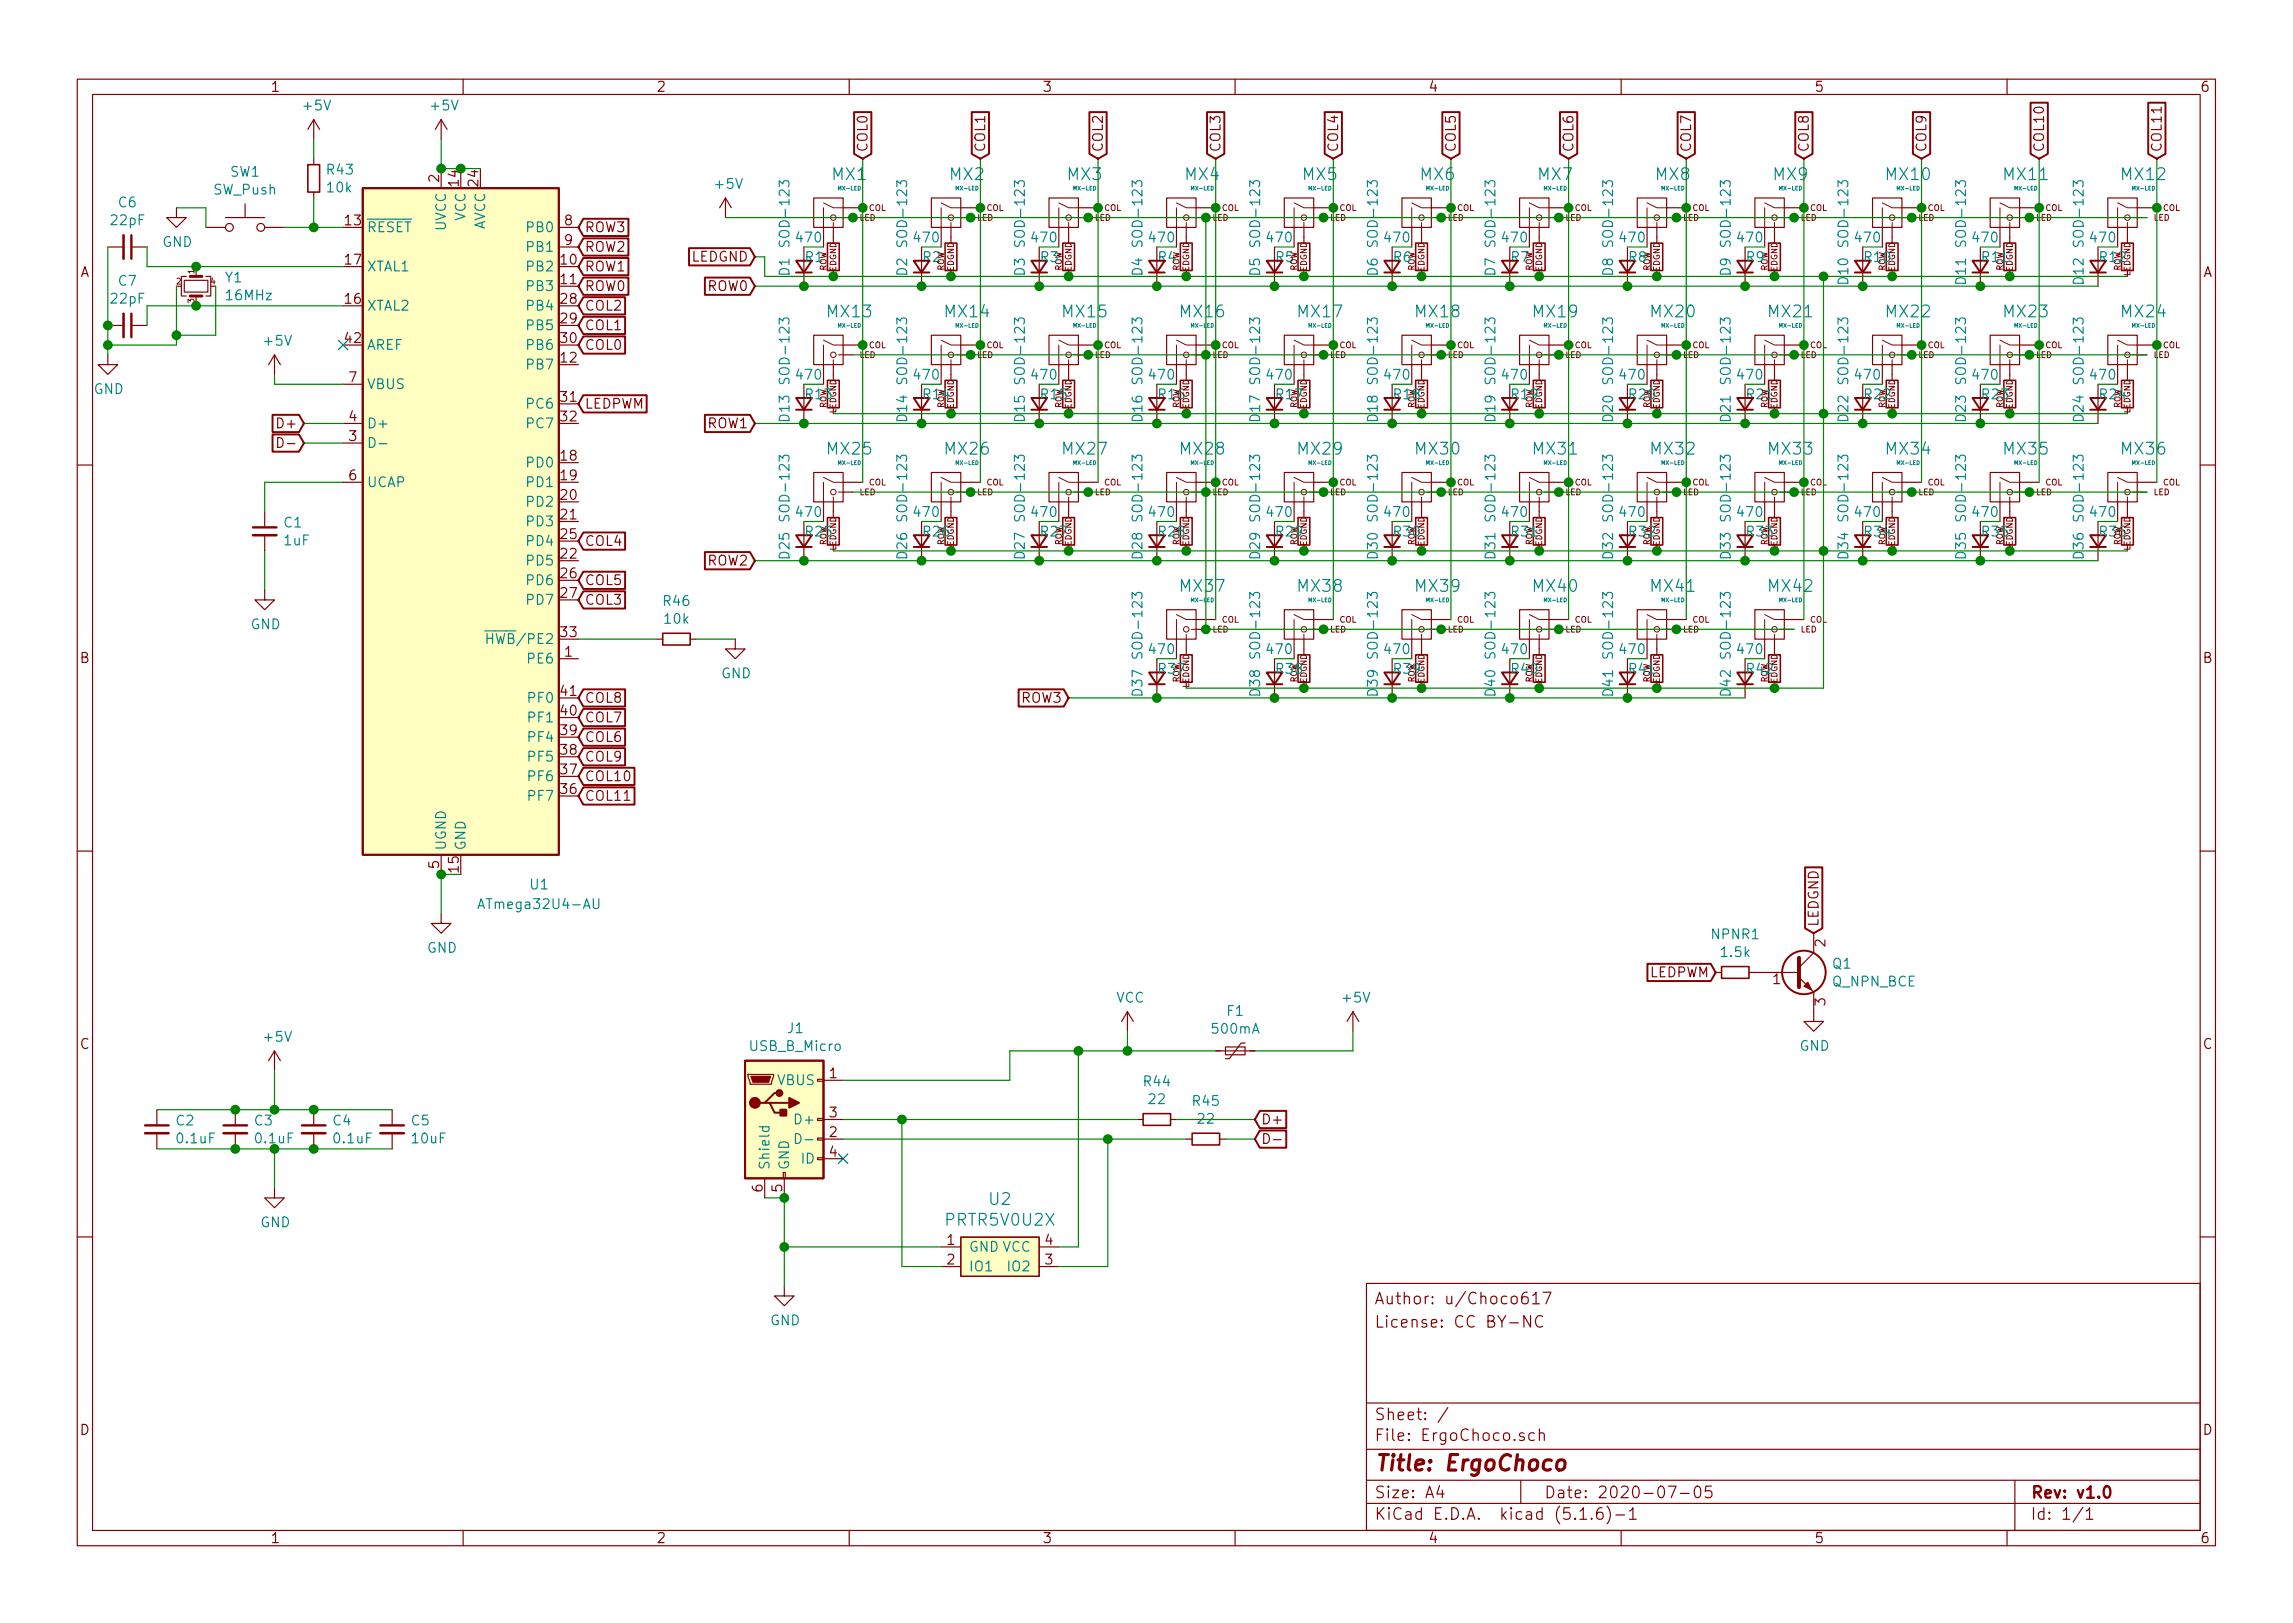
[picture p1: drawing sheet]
<svg xmlns="http://www.w3.org/2000/svg" width="297mm" height="210mm" viewBox="0 0 297 210" stroke-linecap="round" stroke-linejoin="round" font-family="sans-serif">
<defs><g id="words">
<text font-size="2.8" fill="#840000" x="178" y="190.5">Title: ErgoChoco</text>
<g font-size="2.1" fill="#008484">
<text x="107.8" y="23.3">MX1</text>
<text x="123.1" y="23.3">MX2</text>
<text x="138.3" y="23.3">MX3</text>
<text x="153.6" y="23.3">MX4</text>
<text x="168.8" y="23.3">MX5</text>
<text x="184" y="23.3">MX6</text>
<text x="199.3" y="23.3">MX7</text>
<text x="214.5" y="23.3">MX8</text>
<text x="229.8" y="23.3">MX9</text>
<text x="244.4" y="23.3">MX10</text>
<text x="259.7" y="23.3">MX11</text>
<text x="274.9" y="23.3">MX12</text>
<text x="107.3" y="41.1">MX13</text>
<text x="122.5" y="41.1">MX14</text>
<text x="137.7" y="41.1">MX15</text>
<text x="153" y="41.1">MX16</text>
<text x="168.2" y="41.1">MX17</text>
<text x="183.5" y="41.1">MX18</text>
<text x="198.7" y="41.1">MX19</text>
<text x="213.9" y="41.1">MX20</text>
<text x="229.2" y="41.1">MX21</text>
<text x="244.4" y="41.1">MX22</text>
<text x="259.7" y="41.1">MX23</text>
<text x="274.9" y="41.1">MX24</text>
<text x="107.3" y="58.9">MX25</text>
<text x="122.5" y="58.9">MX26</text>
<text x="137.7" y="58.9">MX27</text>
<text x="153" y="58.9">MX28</text>
<text x="168.2" y="58.9">MX29</text>
<text x="183.5" y="58.9">MX30</text>
<text x="198.7" y="58.9">MX31</text>
<text x="213.9" y="58.9">MX32</text>
<text x="229.2" y="58.9">MX33</text>
<text x="244.4" y="58.9">MX34</text>
<text x="259.7" y="58.9">MX35</text>
<text x="274.9" y="58.9">MX36</text>
<text x="153" y="76.7">MX37</text>
<text x="168.2" y="76.7">MX38</text>
<text x="183.5" y="76.7">MX39</text>
<text x="198.7" y="76.7">MX40</text>
<text x="213.9" y="76.7">MX41</text>
<text x="229.2" y="76.7">MX42</text>
<text x="122.7" y="158.8">PRTR5V0U2X</text>
<text x="128.2" y="156.1">U2</text>
</g>
<g font-size="2.1" fill="#840000">
<text x="178" y="172">License: CC BY-NC</text>
<text x="178" y="169">Author: u/Choco617</text>
<text x="178" y="184">Sheet: /</text>
<text x="178" y="186.7">File: ErgoChoco.sch</text>
<text x="178" y="196.9">KiCad E.D.A. kicad (5.1.6)-1</text>
<text x="178" y="194.1">Size: A4</text>
<text x="200" y="194.1">Date: 2020-07-05</text>
<text x="263" y="194.1">Rev: v1.0</text>
<text x="263" y="196.9">Id: 1/1</text>
</g>
<g font-size="1.8" fill="#840000">
<text x="35" y="11.9">1</text>
<text x="85" y="11.9">2</text>
<text x="135" y="11.9">3</text>
<text x="185" y="11.9">4</text>
<text x="235" y="11.9">5</text>
<text x="285" y="11.9">6</text>
<text x="56.9" y="23.6" transform="rotate(-90 56.9 23.6)">2</text>
<text x="112.4" y="19.8" transform="rotate(-90 112.4 19.8)">COL0</text>
<text x="127.6" y="19.8" transform="rotate(-90 127.6 19.8)">COL1</text>
<text x="142.9" y="19.8" transform="rotate(-90 142.9 19.8)">COL2</text>
<text x="158.1" y="19.8" transform="rotate(-90 158.1 19.8)">COL3</text>
<text x="173.4" y="19.8" transform="rotate(-90 173.4 19.8)">COL4</text>
<text x="188.6" y="19.8" transform="rotate(-90 188.6 19.8)">COL5</text>
<text x="203.8" y="19.8" transform="rotate(-90 203.8 19.8)">COL6</text>
<text x="219.1" y="19.8" transform="rotate(-90 219.1 19.8)">COL7</text>
<text x="234.3" y="19.8" transform="rotate(-90 234.3 19.8)">COL8</text>
<text x="249.6" y="19.8" transform="rotate(-90 249.6 19.8)">COL9</text>
<text x="264.8" y="19.8" transform="rotate(-90 264.8 19.8)">COL10</text>
<text x="280" y="19.8" transform="rotate(-90 280 19.8)">COL11</text>
<text x="44.8" y="29.2">13</text>
<text x="59.4" y="24.1" transform="rotate(-90 59.4 24.1)">14</text>
<text x="62" y="24.1" transform="rotate(-90 62 24.1)">24</text>
<text x="73.2" y="29.2">8</text>
<text x="10.4" y="35.9">A</text>
<text x="44.8" y="34.3">17</text>
<text x="72.7" y="34.3">10</text>
<text x="73.2" y="31.7">9</text>
<text x="75.7" y="35.2">ROW1</text>
<text x="75.7" y="32.6">ROW2</text>
<text x="75.7" y="30.1">ROW3</text>
<text x="89.5" y="33.9">LEDGND</text>
<text x="285.4" y="35.9">A</text>
<text x="44.8" y="39.4">16</text>
<text x="72.7" y="36.8">11</text>
<text x="72.7" y="39.4">28</text>
<text x="72.7" y="41.9">29</text>
<text x="75.7" y="40.3">COL2</text>
<text x="75.7" y="37.7">ROW0</text>
<text x="91.7" y="37.7">ROW0</text>
<text x="44.8" y="44.4">42</text>
<text x="72.7" y="47">12</text>
<text x="72.7" y="44.4">30</text>
<text x="75.7" y="45.3">COL0</text>
<text x="75.7" y="42.8">COL1</text>
<text x="45.2" y="49.5">7</text>
<text x="72.7" y="52.1">31</text>
<text x="75.7" y="53">LEDPWM</text>
<text x="36.3" y="55.5">D+</text>
<text x="45.2" y="57.1">3</text>
<text x="45.2" y="54.6">4</text>
<text x="72.7" y="59.7">18</text>
<text x="72.7" y="54.6">32</text>
<text x="91.7" y="55.5">ROW1</text>
<text x="45.2" y="62.2">6</text>
<text x="72.7" y="62.2">19</text>
<text x="72.7" y="64.8">20</text>
<text x="72.7" y="67.3">21</text>
<text x="72.7" y="69.8">25</text>
<text x="75.7" y="70.7">COL4</text>
<text x="72.7" y="72.4">22</text>
<text x="72.7" y="74.9">26</text>
<text x="72.7" y="77.5">27</text>
<text x="75.7" y="75.8">COL5</text>
<text x="91.7" y="73.3">ROW2</text>
<text x="72.7" y="82.5">33</text>
<text x="75.7" y="78.4">COL3</text>
<text x="10.4" y="85.9">B</text>
<text x="73.2" y="85.1">1</text>
<text x="285.4" y="85.9">B</text>
<text x="72.7" y="95.2">39</text>
<text x="72.7" y="92.7">40</text>
<text x="72.7" y="90.2">41</text>
<text x="75.7" y="93.6">COL7</text>
<text x="75.7" y="91.1">COL8</text>
<text x="132.3" y="91.1">ROW3</text>
<text x="72.7" y="100.3">37</text>
<text x="72.7" y="97.8">38</text>
<text x="75.7" y="96.1">COL6</text>
<text x="75.7" y="98.7">COL9</text>
<text x="75.7" y="101.2">COL10</text>
<text x="72.7" y="102.9">36</text>
<text x="75.7" y="103.8">COL11</text>
<text x="56.9" y="112.5" transform="rotate(-90 56.9 112.5)">5</text>
<text x="59.4" y="113" transform="rotate(-90 59.4 113)">15</text>
<text x="235.6" y="120.1" transform="rotate(-90 235.6 120.1)">LEDGND</text>
<text x="236.5" y="122.7" transform="rotate(-90 236.5 122.7)">2</text>
<text x="213.6" y="126.6">LEDPWM</text>
<text x="229.7" y="127.5">1</text>
<text x="236.5" y="130.3" transform="rotate(-90 236.5 130.3)">3</text>
<text x="10.4" y="135.9">C</text>
<text x="285.4" y="135.9">C</text>
<text x="107.5" y="139.7">1</text>
<text x="107.5" y="147.3">2</text>
<text x="107.5" y="144.8">3</text>
<text x="107.5" y="149.9">4</text>
<text x="163.3" y="145.7">D+</text>
<text x="98.8" y="154.4" transform="rotate(-90 98.8 154.4)">6</text>
<text x="101.3" y="154.4" transform="rotate(-90 101.3 154.4)">5</text>
<text x="122.7" y="161.3">1</text>
<text x="135.4" y="161.3">4</text>
<text x="122.7" y="163.8">2</text>
<text x="135.4" y="163.8">3</text>
<text x="10.4" y="185.9">D</text>
<text x="285.4" y="185.9">D</text>
<text x="35" y="199.9">1</text>
<text x="85" y="199.9">2</text>
<text x="135" y="199.9">3</text>
<text x="185" y="199.9">4</text>
<text x="235" y="199.9">5</text>
<text x="285" y="199.9">6</text>
</g>
<g font-size="1.8" fill="#008484">
<text x="39.4" y="14.3">+5V</text>
<text x="55.9" y="14.3">+5V</text>
<text x="29.8" y="22.9">SW1</text>
<text x="42.4" y="22.6">R43</text>
<text x="14.5" y="29.2">22pF</text>
<text x="15.4" y="26.9">C6</text>
<text x="27.7" y="25.2">SW_Push</text>
<text x="42.5" y="24.9">10k</text>
<text x="57.8" y="29.9" transform="rotate(-90 57.8 29.9)">UVCC</text>
<text x="60.3" y="28.6" transform="rotate(-90 60.3 28.6)">VCC</text>
<text x="62.9" y="29.9" transform="rotate(-90 62.9 29.9)">AVCC</text>
<text x="92.8" y="24.5">+5V</text>
<text x="21" y="32">GND</text>
<text x="47.5" y="30.1">RESET</text>
<text x="47.5" y="35.2">XTAL1</text>
<text x="68.5" y="35.2">PB2</text>
<text x="68.5" y="30.1">PB0</text>
<text x="68.5" y="32.6">PB1</text>
<text x="102.3" y="35.7" transform="rotate(-90 102.3 35.7)">D1</text>
<text x="102.3" y="31.4" transform="rotate(-90 102.3 31.4)">SOD-123</text>
<text x="104.3" y="34">R1</text>
<text x="117.5" y="35.7" transform="rotate(-90 117.5 35.7)">D2</text>
<text x="117.5" y="31.4" transform="rotate(-90 117.5 31.4)">SOD-123</text>
<text x="119.6" y="34">R2</text>
<text x="132.8" y="35.7" transform="rotate(-90 132.8 35.7)">D3</text>
<text x="132.8" y="31.4" transform="rotate(-90 132.8 31.4)">SOD-123</text>
<text x="134.8" y="34">R3</text>
<text x="148" y="35.7" transform="rotate(-90 148 35.7)">D4</text>
<text x="148" y="31.4" transform="rotate(-90 148 31.4)">SOD-123</text>
<text x="150.1" y="34">R4</text>
<text x="163.2" y="35.7" transform="rotate(-90 163.2 35.7)">D5</text>
<text x="163.2" y="31.4" transform="rotate(-90 163.2 31.4)">SOD-123</text>
<text x="165.3" y="34">R5</text>
<text x="178.5" y="35.7" transform="rotate(-90 178.5 35.7)">D6</text>
<text x="178.5" y="31.4" transform="rotate(-90 178.5 31.4)">SOD-123</text>
<text x="180.5" y="34">R6</text>
<text x="193.7" y="35.7" transform="rotate(-90 193.7 35.7)">D7</text>
<text x="193.7" y="31.4" transform="rotate(-90 193.7 31.4)">SOD-123</text>
<text x="195.8" y="34">R7</text>
<text x="209" y="35.7" transform="rotate(-90 209 35.7)">D8</text>
<text x="209" y="31.4" transform="rotate(-90 209 31.4)">SOD-123</text>
<text x="211" y="34">R8</text>
<text x="224.2" y="35.7" transform="rotate(-90 224.2 35.7)">D9</text>
<text x="224.2" y="31.4" transform="rotate(-90 224.2 31.4)">SOD-123</text>
<text x="226.3" y="34">R9</text>
<text x="239.4" y="31.4" transform="rotate(-90 239.4 31.4)">SOD-123</text>
<text x="241.6" y="34">R10</text>
<text x="254.7" y="31.4" transform="rotate(-90 254.7 31.4)">SOD-123</text>
<text x="256.8" y="34">R11</text>
<text x="269.9" y="31.4" transform="rotate(-90 269.9 31.4)">SOD-123</text>
<text x="272.1" y="34">R12</text>
<text x="14.5" y="39.3">22pF</text>
<text x="15.4" y="37">C7</text>
<text x="29.2" y="36.6">Y1</text>
<text x="29.4" y="38.9">16MHz</text>
<text x="47.5" y="40.3">XTAL2</text>
<text x="68.5" y="37.7">PB3</text>
<text x="68.5" y="40.3">PB4</text>
<text x="239.4" y="36.8" transform="rotate(-90 239.4 36.8)">D10</text>
<text x="254.7" y="36.8" transform="rotate(-90 254.7 36.8)">D11</text>
<text x="269.9" y="36.8" transform="rotate(-90 269.9 36.8)">D12</text>
<text x="34.3" y="44.8">+5V</text>
<text x="47.5" y="45.3">AREF</text>
<text x="68.5" y="47.9">PB7</text>
<text x="68.5" y="42.8">PB5</text>
<text x="68.5" y="45.3">PB6</text>
<text x="12.1" y="51">GND</text>
<text x="47.5" y="50.4">VBUS</text>
<text x="68.5" y="53">PC6</text>
<text x="102.3" y="49.1" transform="rotate(-90 102.3 49.1)">SOD-123</text>
<text x="104.4" y="51.7">R13</text>
<text x="117.5" y="49.1" transform="rotate(-90 117.5 49.1)">SOD-123</text>
<text x="119.7" y="51.7">R14</text>
<text x="132.8" y="49.1" transform="rotate(-90 132.8 49.1)">SOD-123</text>
<text x="134.9" y="51.7">R15</text>
<text x="148" y="49.1" transform="rotate(-90 148 49.1)">SOD-123</text>
<text x="150.1" y="51.7">R16</text>
<text x="163.2" y="49.1" transform="rotate(-90 163.2 49.1)">SOD-123</text>
<text x="165.4" y="51.7">R17</text>
<text x="178.5" y="49.1" transform="rotate(-90 178.5 49.1)">SOD-123</text>
<text x="180.6" y="51.7">R18</text>
<text x="193.7" y="49.1" transform="rotate(-90 193.7 49.1)">SOD-123</text>
<text x="195.9" y="51.7">R19</text>
<text x="209" y="49.1" transform="rotate(-90 209 49.1)">SOD-123</text>
<text x="211.1" y="51.7">R20</text>
<text x="224.2" y="49.1" transform="rotate(-90 224.2 49.1)">SOD-123</text>
<text x="226.3" y="51.7">R21</text>
<text x="239.4" y="49.1" transform="rotate(-90 239.4 49.1)">SOD-123</text>
<text x="241.6" y="51.7">R22</text>
<text x="254.7" y="49.1" transform="rotate(-90 254.7 49.1)">SOD-123</text>
<text x="256.8" y="51.7">R23</text>
<text x="269.9" y="49.1" transform="rotate(-90 269.9 49.1)">SOD-123</text>
<text x="272.1" y="51.7">R24</text>
<text x="47.5" y="55.5">D+</text>
<text x="68.5" y="55.5">PC7</text>
<text x="102.3" y="54.6" transform="rotate(-90 102.3 54.6)">D13</text>
<text x="117.5" y="54.6" transform="rotate(-90 117.5 54.6)">D14</text>
<text x="132.8" y="54.6" transform="rotate(-90 132.8 54.6)">D15</text>
<text x="148" y="54.6" transform="rotate(-90 148 54.6)">D16</text>
<text x="163.2" y="54.6" transform="rotate(-90 163.2 54.6)">D17</text>
<text x="178.5" y="54.6" transform="rotate(-90 178.5 54.6)">D18</text>
<text x="193.7" y="54.6" transform="rotate(-90 193.7 54.6)">D19</text>
<text x="209" y="54.6" transform="rotate(-90 209 54.6)">D20</text>
<text x="224.2" y="54.6" transform="rotate(-90 224.2 54.6)">D21</text>
<text x="239.4" y="54.6" transform="rotate(-90 239.4 54.6)">D22</text>
<text x="254.7" y="54.6" transform="rotate(-90 254.7 54.6)">D23</text>
<text x="269.9" y="54.6" transform="rotate(-90 269.9 54.6)">D24</text>
<text x="47.5" y="63.1">UCAP</text>
<text x="68.5" y="60.6">PD0</text>
<text x="68.5" y="63.1">PD1</text>
<text x="68.5" y="65.7">PD2</text>
<text x="36.8" y="68.3">C1</text>
<text x="36.9" y="70.7">1uF</text>
<text x="68.5" y="68.2">PD3</text>
<text x="68.5" y="70.7">PD4</text>
<text x="102.3" y="66.9" transform="rotate(-90 102.3 66.9)">SOD-123</text>
<text x="104.4" y="69.5">R25</text>
<text x="117.5" y="66.9" transform="rotate(-90 117.5 66.9)">SOD-123</text>
<text x="119.7" y="69.5">R26</text>
<text x="132.8" y="66.9" transform="rotate(-90 132.8 66.9)">SOD-123</text>
<text x="134.9" y="69.5">R27</text>
<text x="148" y="66.9" transform="rotate(-90 148 66.9)">SOD-123</text>
<text x="150.1" y="69.5">R28</text>
<text x="163.2" y="66.9" transform="rotate(-90 163.2 66.9)">SOD-123</text>
<text x="165.4" y="69.5">R29</text>
<text x="178.5" y="66.9" transform="rotate(-90 178.5 66.9)">SOD-123</text>
<text x="180.6" y="69.5">R30</text>
<text x="193.7" y="66.9" transform="rotate(-90 193.7 66.9)">SOD-123</text>
<text x="195.9" y="69.5">R31</text>
<text x="209" y="66.9" transform="rotate(-90 209 66.9)">SOD-123</text>
<text x="211.1" y="69.5">R32</text>
<text x="224.2" y="66.9" transform="rotate(-90 224.2 66.9)">SOD-123</text>
<text x="226.3" y="69.5">R33</text>
<text x="239.4" y="66.9" transform="rotate(-90 239.4 66.9)">SOD-123</text>
<text x="241.6" y="69.5">R34</text>
<text x="254.7" y="66.9" transform="rotate(-90 254.7 66.9)">SOD-123</text>
<text x="256.8" y="69.5">R35</text>
<text x="269.9" y="66.9" transform="rotate(-90 269.9 66.9)">SOD-123</text>
<text x="272.1" y="69.5">R36</text>
<text x="68.5" y="73.3">PD5</text>
<text x="68.5" y="75.8">PD6</text>
<text x="102.3" y="72.4" transform="rotate(-90 102.3 72.4)">D25</text>
<text x="117.5" y="72.4" transform="rotate(-90 117.5 72.4)">D26</text>
<text x="132.8" y="72.4" transform="rotate(-90 132.8 72.4)">D27</text>
<text x="148" y="72.4" transform="rotate(-90 148 72.4)">D28</text>
<text x="163.2" y="72.4" transform="rotate(-90 163.2 72.4)">D29</text>
<text x="178.5" y="72.4" transform="rotate(-90 178.5 72.4)">D30</text>
<text x="193.7" y="72.4" transform="rotate(-90 193.7 72.4)">D31</text>
<text x="209" y="72.4" transform="rotate(-90 209 72.4)">D32</text>
<text x="224.2" y="72.4" transform="rotate(-90 224.2 72.4)">D33</text>
<text x="239.4" y="72.4" transform="rotate(-90 239.4 72.4)">D34</text>
<text x="254.7" y="72.4" transform="rotate(-90 254.7 72.4)">D35</text>
<text x="269.9" y="72.4" transform="rotate(-90 269.9 72.4)">D36</text>
<text x="32.5" y="81.5">GND</text>
<text x="63.8" y="83.4">HWB/PE2</text>
<text x="68.5" y="78.4">PD7</text>
<text x="86" y="78.5">R46</text>
<text x="86.2" y="80.8">10k</text>
<text x="68.5" y="86">PE6</text>
<text x="93.4" y="87.9">GND</text>
<text x="148" y="84.7" transform="rotate(-90 148 84.7)">SOD-123</text>
<text x="150.1" y="87.3">R37</text>
<text x="163.2" y="84.7" transform="rotate(-90 163.2 84.7)">SOD-123</text>
<text x="165.4" y="87.3">R38</text>
<text x="178.5" y="84.7" transform="rotate(-90 178.5 84.7)">SOD-123</text>
<text x="180.6" y="87.3">R39</text>
<text x="193.7" y="84.7" transform="rotate(-90 193.7 84.7)">SOD-123</text>
<text x="195.9" y="87.3">R40</text>
<text x="209" y="84.7" transform="rotate(-90 209 84.7)">SOD-123</text>
<text x="211.1" y="87.3">R41</text>
<text x="224.2" y="84.7" transform="rotate(-90 224.2 84.7)">SOD-123</text>
<text x="226.3" y="87.3">R42</text>
<text x="68.6" y="93.6">PF1</text>
<text x="68.6" y="91.1">PF0</text>
<text x="148" y="90.1" transform="rotate(-90 148 90.1)">D37</text>
<text x="163.2" y="90.1" transform="rotate(-90 163.2 90.1)">D38</text>
<text x="178.5" y="90.1" transform="rotate(-90 178.5 90.1)">D39</text>
<text x="193.7" y="90.1" transform="rotate(-90 193.7 90.1)">D40</text>
<text x="209" y="90.1" transform="rotate(-90 209 90.1)">D41</text>
<text x="224.2" y="90.1" transform="rotate(-90 224.2 90.1)">D42</text>
<text x="68.6" y="101.2">PF6</text>
<text x="68.6" y="98.7">PF5</text>
<text x="68.6" y="96.1">PF4</text>
<text x="68.6" y="103.8">PF7</text>
<text x="57.8" y="110.2" transform="rotate(-90 57.8 110.2)">UGND</text>
<text x="60.3" y="110.2" transform="rotate(-90 60.3 110.2)">GND</text>
<text x="62.7" y="117.8">ATmega32U4-AU</text>
<text x="68.7" y="115.2">U1</text>
<text x="55.3" y="123.4">GND</text>
<text x="221.8" y="121.7">NPNR1</text>
<text x="223.1" y="124">1.5k</text>
<text x="237.4" y="125.5">Q1</text>
<text x="144.6" y="129.9">VCC</text>
<text x="159" y="131.6">F1</text>
<text x="174" y="129.9">+5V</text>
<text x="237.4" y="127.8">Q_NPN_BCE</text>
<text x="34.3" y="135">+5V</text>
<text x="97.2" y="136.2">USB_B_Micro</text>
<text x="102.1" y="133.9">J1</text>
<text x="157.1" y="133.9">500mA</text>
<text x="233.1" y="136.1">GND</text>
<text x="100.8" y="140.6">VBUS</text>
<text x="148.2" y="140.7">R44</text>
<text x="148.9" y="143">22</text>
<text x="154.6" y="143.3">R45</text>
<text x="22.9" y="145.8">C2</text>
<text x="23" y="148.1">0.1uF</text>
<text x="33" y="145.8">C3</text>
<text x="33.2" y="148.1">0.1uF</text>
<text x="43.2" y="145.8">C4</text>
<text x="43.4" y="148.1">0.1uF</text>
<text x="53.3" y="145.8">C5</text>
<text x="53.5" y="148.1">10uF</text>
<text x="103.4" y="145.7">D+</text>
<text x="155.2" y="145.6">22</text>
<text x="99.7" y="151.6" transform="rotate(-90 99.7 151.6)">Shield</text>
<text x="102.2" y="151.6" transform="rotate(-90 102.2 151.6)">GND</text>
<text x="103.9" y="150.7">ID</text>
<text x="33.7" y="159">GND</text>
<text x="125.5" y="162.2">GND VCC</text>
<text x="125.5" y="164.7">IO1</text>
<text x="130.8" y="164.7">IO2</text>
<text x="99.8" y="171.7">GND</text>
</g>
<g font-size="1.8" fill="#008400">
<text x="103.3" y="31.4">470</text>
<text x="118.5" y="31.4">470</text>
<text x="133.8" y="31.4">470</text>
<text x="149" y="31.4">470</text>
<text x="164.2" y="31.4">470</text>
<text x="179.5" y="31.4">470</text>
<text x="194.7" y="31.4">470</text>
<text x="210" y="31.4">470</text>
<text x="225.2" y="31.4">470</text>
<text x="240.4" y="31.4">470</text>
<text x="255.7" y="31.4">470</text>
<text x="270.9" y="31.4">470</text>
<text x="103.3" y="49.2">470</text>
<text x="118.5" y="49.2">470</text>
<text x="133.8" y="49.2">470</text>
<text x="149" y="49.2">470</text>
<text x="164.2" y="49.2">470</text>
<text x="179.5" y="49.2">470</text>
<text x="194.7" y="49.2">470</text>
<text x="210" y="49.2">470</text>
<text x="225.2" y="49.2">470</text>
<text x="240.4" y="49.2">470</text>
<text x="255.7" y="49.2">470</text>
<text x="270.9" y="49.2">470</text>
<text x="103.3" y="67">470</text>
<text x="118.5" y="67">470</text>
<text x="133.8" y="67">470</text>
<text x="149" y="67">470</text>
<text x="164.2" y="67">470</text>
<text x="179.5" y="67">470</text>
<text x="194.7" y="67">470</text>
<text x="210" y="67">470</text>
<text x="225.2" y="67">470</text>
<text x="240.4" y="67">470</text>
<text x="255.7" y="67">470</text>
<text x="270.9" y="67">470</text>
<text x="149" y="84.8">470</text>
<text x="164.2" y="84.8">470</text>
<text x="179.5" y="84.8">470</text>
<text x="194.7" y="84.8">470</text>
<text x="210" y="84.8">470</text>
<text x="225.2" y="84.8">470</text>
</g>
<g font-size="1.1" fill="#840000">
<text x="111.3" y="28.6">LED</text>
<text x="112.5" y="27.3">COL</text>
<text x="126.6" y="28.6">LED</text>
<text x="127.8" y="27.3">COL</text>
<text x="141.8" y="28.6">LED</text>
<text x="143" y="27.3">COL</text>
<text x="157" y="28.6">LED</text>
<text x="158.3" y="27.3">COL</text>
<text x="172.3" y="28.6">LED</text>
<text x="173.5" y="27.3">COL</text>
<text x="187.5" y="28.6">LED</text>
<text x="188.7" y="27.3">COL</text>
<text x="202.8" y="28.6">LED</text>
<text x="204" y="27.3">COL</text>
<text x="218" y="28.6">LED</text>
<text x="219.2" y="27.3">COL</text>
<text x="233.2" y="28.6">LED</text>
<text x="234.5" y="27.3">COL</text>
<text x="248.5" y="28.6">LED</text>
<text x="249.7" y="27.3">COL</text>
<text x="263.7" y="28.6">LED</text>
<text x="264.9" y="27.3">COL</text>
<text x="279" y="28.6">LED</text>
<text x="280.2" y="27.3">COL</text>
<text x="25.2" y="35.5" transform="rotate(-90 25.2 35.5)">1</text>
<text x="107.1" y="35.1" transform="rotate(-90 107.1 35.1)">ROW</text>
<text x="108.3" y="35.8" transform="rotate(-90 108.3 35.8)">LEDGND</text>
<text x="122.3" y="35.1" transform="rotate(-90 122.3 35.1)">ROW</text>
<text x="123.6" y="35.8" transform="rotate(-90 123.6 35.8)">LEDGND</text>
<text x="137.5" y="35.1" transform="rotate(-90 137.5 35.1)">ROW</text>
<text x="138.8" y="35.8" transform="rotate(-90 138.8 35.8)">LEDGND</text>
<text x="152.8" y="35.1" transform="rotate(-90 152.8 35.1)">ROW</text>
<text x="154.1" y="35.8" transform="rotate(-90 154.1 35.8)">LEDGND</text>
<text x="168" y="35.1" transform="rotate(-90 168 35.1)">ROW</text>
<text x="169.3" y="35.8" transform="rotate(-90 169.3 35.8)">LEDGND</text>
<text x="183.3" y="35.1" transform="rotate(-90 183.3 35.1)">ROW</text>
<text x="184.5" y="35.8" transform="rotate(-90 184.5 35.8)">LEDGND</text>
<text x="198.5" y="35.1" transform="rotate(-90 198.5 35.1)">ROW</text>
<text x="199.8" y="35.8" transform="rotate(-90 199.8 35.8)">LEDGND</text>
<text x="213.7" y="35.1" transform="rotate(-90 213.7 35.1)">ROW</text>
<text x="215" y="35.8" transform="rotate(-90 215 35.8)">LEDGND</text>
<text x="229" y="35.1" transform="rotate(-90 229 35.1)">ROW</text>
<text x="230.3" y="35.8" transform="rotate(-90 230.3 35.8)">LEDGND</text>
<text x="244.2" y="35.1" transform="rotate(-90 244.2 35.1)">ROW</text>
<text x="245.5" y="35.8" transform="rotate(-90 245.5 35.8)">LEDGND</text>
<text x="260.7" y="35.8" transform="rotate(-90 260.7 35.8)">LEDGND</text>
<text x="274.7" y="35.1" transform="rotate(-90 274.7 35.1)">ROW</text>
<text x="276" y="35.8" transform="rotate(-90 276 35.8)">LEDGND</text>
<text x="22.9" y="36.8">2</text>
<text x="25.2" y="39.3" transform="rotate(-90 25.2 39.3)">3</text>
<text x="27.3" y="36.8">4</text>
<text x="111.3" y="46.4">LED</text>
<text x="112.5" y="45.1">COL</text>
<text x="126.6" y="46.4">LED</text>
<text x="127.8" y="45.1">COL</text>
<text x="141.8" y="46.4">LED</text>
<text x="143" y="45.1">COL</text>
<text x="157" y="46.4">LED</text>
<text x="158.3" y="45.1">COL</text>
<text x="172.3" y="46.4">LED</text>
<text x="173.5" y="45.1">COL</text>
<text x="187.5" y="46.4">LED</text>
<text x="188.7" y="45.1">COL</text>
<text x="202.8" y="46.4">LED</text>
<text x="204" y="45.1">COL</text>
<text x="218" y="46.4">LED</text>
<text x="219.2" y="45.1">COL</text>
<text x="233.2" y="46.4">LED</text>
<text x="234.5" y="45.1">COL</text>
<text x="248.5" y="46.4">LED</text>
<text x="249.7" y="45.1">COL</text>
<text x="263.7" y="46.4">LED</text>
<text x="264.9" y="45.1">COL</text>
<text x="279" y="46.4">LED</text>
<text x="280.2" y="45.1">COL</text>
<text x="107.1" y="52.9" transform="rotate(-90 107.1 52.9)">ROW</text>
<text x="108.3" y="53.6" transform="rotate(-90 108.3 53.6)">LEDGND</text>
<text x="122.3" y="52.9" transform="rotate(-90 122.3 52.9)">ROW</text>
<text x="137.5" y="52.9" transform="rotate(-90 137.5 52.9)">ROW</text>
<text x="138.8" y="53.6" transform="rotate(-90 138.8 53.6)">LEDGND</text>
<text x="152.8" y="52.9" transform="rotate(-90 152.8 52.9)">ROW</text>
<text x="154.1" y="53.6" transform="rotate(-90 154.1 53.6)">LEDGND</text>
<text x="168" y="52.9" transform="rotate(-90 168 52.9)">ROW</text>
<text x="169.3" y="53.6" transform="rotate(-90 169.3 53.6)">LEDGND</text>
<text x="183.3" y="52.9" transform="rotate(-90 183.3 52.9)">ROW</text>
<text x="184.5" y="53.6" transform="rotate(-90 184.5 53.6)">LEDGND</text>
<text x="198.5" y="52.9" transform="rotate(-90 198.5 52.9)">ROW</text>
<text x="199.8" y="53.6" transform="rotate(-90 199.8 53.6)">LEDGND</text>
<text x="213.7" y="52.9" transform="rotate(-90 213.7 52.9)">ROW</text>
<text x="215" y="53.6" transform="rotate(-90 215 53.6)">LEDGND</text>
<text x="229" y="52.9" transform="rotate(-90 229 52.9)">ROW</text>
<text x="230.3" y="53.6" transform="rotate(-90 230.3 53.6)">LEDGND</text>
<text x="244.2" y="52.9" transform="rotate(-90 244.2 52.9)">ROW</text>
<text x="245.5" y="53.6" transform="rotate(-90 245.5 53.6)">LEDGND</text>
<text x="259.5" y="52.9" transform="rotate(-90 259.5 52.9)">ROW</text>
<text x="260.7" y="53.6" transform="rotate(-90 260.7 53.6)">LEDGND</text>
<text x="274.7" y="52.9" transform="rotate(-90 274.7 52.9)">ROW</text>
<text x="111.3" y="64.2">LED</text>
<text x="112.5" y="62.9">COL</text>
<text x="126.6" y="64.2">LED</text>
<text x="127.8" y="62.9">COL</text>
<text x="141.8" y="64.2">LED</text>
<text x="143" y="62.9">COL</text>
<text x="157" y="64.2">LED</text>
<text x="158.3" y="62.9">COL</text>
<text x="172.3" y="64.2">LED</text>
<text x="173.5" y="62.9">COL</text>
<text x="187.5" y="64.2">LED</text>
<text x="188.7" y="62.9">COL</text>
<text x="202.8" y="64.2">LED</text>
<text x="204" y="62.9">COL</text>
<text x="218" y="64.2">LED</text>
<text x="219.2" y="62.9">COL</text>
<text x="233.2" y="64.2">LED</text>
<text x="234.5" y="62.9">COL</text>
<text x="248.5" y="64.2">LED</text>
<text x="249.7" y="62.9">COL</text>
<text x="263.7" y="64.2">LED</text>
<text x="264.9" y="62.9">COL</text>
<text x="279" y="64.2">LED</text>
<text x="280.2" y="62.9">COL</text>
<text x="107.1" y="70.7" transform="rotate(-90 107.1 70.7)">ROW</text>
<text x="108.3" y="71.4" transform="rotate(-90 108.3 71.4)">LEDGND</text>
<text x="122.3" y="70.7" transform="rotate(-90 122.3 70.7)">ROW</text>
<text x="123.6" y="71.4" transform="rotate(-90 123.6 71.4)">LEDGND</text>
<text x="137.5" y="70.7" transform="rotate(-90 137.5 70.7)">ROW</text>
<text x="138.8" y="71.4" transform="rotate(-90 138.8 71.4)">LEDGND</text>
<text x="152.8" y="70.7" transform="rotate(-90 152.8 70.7)">ROW</text>
<text x="154.1" y="71.4" transform="rotate(-90 154.1 71.4)">LEDGND</text>
<text x="168" y="70.7" transform="rotate(-90 168 70.7)">ROW</text>
<text x="169.3" y="71.4" transform="rotate(-90 169.3 71.4)">LEDGND</text>
<text x="183.3" y="70.7" transform="rotate(-90 183.3 70.7)">ROW</text>
<text x="184.5" y="71.4" transform="rotate(-90 184.5 71.4)">LEDGND</text>
<text x="199.8" y="71.4" transform="rotate(-90 199.8 71.4)">LEDGND</text>
<text x="213.7" y="70.7" transform="rotate(-90 213.7 70.7)">ROW</text>
<text x="215" y="71.4" transform="rotate(-90 215 71.4)">LEDGND</text>
<text x="229" y="70.7" transform="rotate(-90 229 70.7)">ROW</text>
<text x="230.3" y="71.4" transform="rotate(-90 230.3 71.4)">LEDGND</text>
<text x="244.2" y="70.7" transform="rotate(-90 244.2 70.7)">ROW</text>
<text x="259.5" y="70.7" transform="rotate(-90 259.5 70.7)">ROW</text>
<text x="260.7" y="71.4" transform="rotate(-90 260.7 71.4)">LEDGND</text>
<text x="274.7" y="70.7" transform="rotate(-90 274.7 70.7)">ROW</text>
<text x="276" y="71.4" transform="rotate(-90 276 71.4)">LEDGND</text>
<text x="157" y="81.9">LED</text>
<text x="158.3" y="80.7">COL</text>
<text x="172.3" y="81.9">LED</text>
<text x="173.5" y="80.7">COL</text>
<text x="187.5" y="81.9">LED</text>
<text x="188.7" y="80.7">COL</text>
<text x="202.8" y="81.9">LED</text>
<text x="204" y="80.7">COL</text>
<text x="218" y="81.9">LED</text>
<text x="219.2" y="80.7">COL</text>
<text x="233.2" y="81.9">LED</text>
<text x="234.5" y="80.7">COL</text>
<text x="152.8" y="88.5" transform="rotate(-90 152.8 88.5)">ROW</text>
<text x="154.1" y="89.1" transform="rotate(-90 154.1 89.1)">LEDGND</text>
<text x="168" y="88.5" transform="rotate(-90 168 88.5)">ROW</text>
<text x="169.3" y="89.1" transform="rotate(-90 169.3 89.1)">LEDGND</text>
<text x="183.3" y="88.5" transform="rotate(-90 183.3 88.5)">ROW</text>
<text x="184.5" y="89.1" transform="rotate(-90 184.5 89.1)">LEDGND</text>
<text x="199.8" y="89.1" transform="rotate(-90 199.8 89.1)">LEDGND</text>
<text x="215" y="89.1" transform="rotate(-90 215 89.1)">LEDGND</text>
<text x="230.3" y="89.1" transform="rotate(-90 230.3 89.1)">LEDGND</text>
</g>
<g font-size="1.1" fill="#008484">
<text x="259.5" y="35.1" transform="rotate(-90 259.5 35.1)">ROW</text>
<text x="123.6" y="53.6" transform="rotate(-90 123.6 53.6)">LEDGND</text>
<text x="276" y="53.6" transform="rotate(-90 276 53.6)">LEDGND</text>
<text x="198.5" y="70.7" transform="rotate(-90 198.5 70.7)">ROW</text>
<text x="245.5" y="71.4" transform="rotate(-90 245.5 71.4)">LEDGND</text>
<text x="198.5" y="88.5" transform="rotate(-90 198.5 88.5)">ROW</text>
<text x="213.7" y="88.5" transform="rotate(-90 213.7 88.5)">ROW</text>
<text x="229" y="88.5" transform="rotate(-90 229 88.5)">ROW</text>
</g>
<g font-size=".7" fill="#008484">
<text x="108.7" y="24.7">MX-LED</text>
<text x="123.9" y="24.7">MX-LED</text>
<text x="139.2" y="24.7">MX-LED</text>
<text x="154.4" y="24.7">MX-LED</text>
<text x="169.6" y="24.7">MX-LED</text>
<text x="184.9" y="24.7">MX-LED</text>
<text x="200.1" y="24.7">MX-LED</text>
<text x="215.4" y="24.7">MX-LED</text>
<text x="230.6" y="24.7">MX-LED</text>
<text x="245.8" y="24.7">MX-LED</text>
<text x="261.1" y="24.7">MX-LED</text>
<text x="276.3" y="24.7">MX-LED</text>
<text x="108.7" y="42.4">MX-LED</text>
<text x="123.9" y="42.4">MX-LED</text>
<text x="139.2" y="42.4">MX-LED</text>
<text x="154.4" y="42.4">MX-LED</text>
<text x="169.6" y="42.4">MX-LED</text>
<text x="184.9" y="42.4">MX-LED</text>
<text x="200.1" y="42.4">MX-LED</text>
<text x="215.4" y="42.4">MX-LED</text>
<text x="230.6" y="42.4">MX-LED</text>
<text x="245.8" y="42.4">MX-LED</text>
<text x="261.1" y="42.4">MX-LED</text>
<text x="276.3" y="42.4">MX-LED</text>
<text x="108.7" y="60.2">MX-LED</text>
<text x="123.9" y="60.2">MX-LED</text>
<text x="139.2" y="60.2">MX-LED</text>
<text x="154.4" y="60.2">MX-LED</text>
<text x="169.6" y="60.2">MX-LED</text>
<text x="184.9" y="60.2">MX-LED</text>
<text x="200.1" y="60.2">MX-LED</text>
<text x="215.4" y="60.2">MX-LED</text>
<text x="230.6" y="60.2">MX-LED</text>
<text x="245.8" y="60.2">MX-LED</text>
<text x="261.1" y="60.2">MX-LED</text>
<text x="276.3" y="60.2">MX-LED</text>
<text x="154.4" y="78">MX-LED</text>
<text x="169.6" y="78">MX-LED</text>
<text x="184.9" y="78">MX-LED</text>
<text x="200.1" y="78">MX-LED</text>
<text x="215.4" y="78">MX-LED</text>
<text x="230.6" y="78">MX-LED</text>
</g>
</g></defs>
<g fill="none" stroke="#840000" stroke-width=".15">
<path d="M10 10.3h277v189.9h-277zM12 12.2h273v186.1h-273zM40.6 15.5v2.5M40.6 15.5l-.7 1.3M40.6 15.5l.8 1.3M57.1 15.5l-.7 1.3M57.1 15.5v2.5M57.1 15.5l.8 1.3M60 10.3v1.9M110 10.3v1.9M160 10.3v1.9M210 10.3v1.9"/>
<path d="M260 10.3v1.9M280 13.9v.7M14 32h2M17 32h2M22.9 26.9v1.3h1.2l-1.2 1.3-1.3-1.3h1.3M23.9 36.3h3v1.5h-3zM24.1 35.8h-.6v2.5h.6M25.4 34.5v1.3M25.4 38.3v1.3M26.7 35.8h.6v2.5h-.6M26.7 29.5h2.5M29.2 28.2h5.1"/>
<path d="M31.7 26.4v1.8M34.3 29.5h2.5M40.6 20.6v.7M40.6 24.9v.7M57.1 21.8v2.6M72.4 29.5h2.5M72.4 32h2.5M94 25.6l-.8 1.3M94 25.6v2.6M94 25.6l.7 1.3M104.1 32v5.1M105.4 25.6h3.8v3.9h-3.8z"/>
<path d="M106.7 29.5v2.5M107.9 29.5v2M109.2 26.9h2.6M109.2 28.2h1.3M119.4 32v5.1M120.6 25.6h3.9v3.9h-3.9zM121.9 29.5v2.5M123.2 29.5v2M124.5 26.9h2.5M124.5 28.2h1.2M134.6 32v5.1M135.9 25.6h3.8v3.9h-3.8z"/>
<path d="M137.2 29.5v2.5M138.4 29.5v2M139.7 26.9h2.5M139.7 28.2h1.3M149.9 32v5.1M151.1 25.6h3.8v3.9h-3.8zM152.4 29.5v2.5M153.7 29.5v2M154.9 26.9h2.6M154.9 28.2h1.3M165.1 32v5.1M166.4 25.6h3.8v3.9h-3.8z"/>
<path d="M167.6 29.5v2.5M168.9 29.5v2M170.2 26.9h2.5M170.2 28.2h1.2M180.3 32v5.1M181.6 25.6h3.8v3.9h-3.8zM182.9 29.5v2.5M184.1 29.5v2M185.4 26.9h2.6M185.4 28.2h1.3M195.6 32v5.1M196.8 25.6h3.9v3.9h-3.9z"/>
<path d="M198.1 29.5v2.5M199.4 29.5v2M200.7 26.9h2.5M200.7 28.2h1.2M210.8 32v5.1M212.1 25.6h3.8v3.9h-3.8zM213.4 29.5v2.5M214.6 29.5v2M215.9 26.9h2.5M215.9 28.2h1.3M226.1 32v5.1M227.3 25.6h3.8v3.9h-3.8z"/>
<path d="M228.6 29.5v2.5M229.9 29.5v2M231.1 26.9h2.6M231.1 28.2h1.3M241.3 32v5.1M242.6 25.6h3.8v3.9h-3.8zM243.8 29.5v2.5M245.1 29.5v2M246.4 26.9h2.5M246.4 28.2h1.2M256.5 32v5.1M257.8 25.6h3.8v3.9h-3.8z"/>
<path d="M259.1 29.5v2.5M260.3 29.5v2M261.6 26.9h2.6M261.6 28.2h1.3M271.8 32v5.1M273 25.6h3.9v3.9h-3.9zM274.3 29.5v2.5M275.6 29.5v2M276.9 26.9h2.5M276.9 28.2h1.2M14 46v1.2h1.2l-1.2 1.3-1.3-1.3h1.3M14 42.2h2"/>
<path d="M17 42.2h2M35.6 46l-.8 1.2M35.6 46v2.5M35.6 46l.7 1.2M36 56.7a.65 .65 0 0 1 .7 .5 .65 .65 0 0 1-.5 .8h-.2zM37.2 57.5h1M44.4 57.4h2.6M44.4 54.9h2.6M44.4 49.8h2.6M104.1 49.8v5.1M105.4 43.4h3.8v3.8h-3.8zM106.7 47.2v2.6"/>
<path d="M107.9 47.2v2.1M109.2 44.7h2.6M109.2 46h1.3M119.4 49.8v5.1M120.6 43.4h3.9v3.8h-3.9zM121.9 47.2v2.6M123.2 47.2v2.1M124.5 44.7h2.5M124.5 46h1.2M134.6 49.8v5.1M135.9 43.4h3.8v3.8h-3.8zM137.2 47.2v2.6"/>
<path d="M138.4 47.2v2.1M139.7 44.7h2.5M139.7 46h1.3M149.9 49.8v5.1M151.1 43.4h3.8v3.8h-3.8zM152.4 47.2v2.6M153.7 47.2v2.1M154.9 44.7h2.6M154.9 46h1.3M165.1 49.8v5.1M166.4 43.4h3.8v3.8h-3.8zM167.6 47.2v2.6"/>
<path d="M168.9 47.2v2.1M170.2 44.7h2.5M170.2 46h1.2M180.3 49.8v5.1M181.6 43.4h3.8v3.8h-3.8zM182.9 47.2v2.6M184.1 47.2v2.1M185.4 44.7h2.6M185.4 46h1.3M195.6 49.8v5.1M196.8 43.4h3.9v3.8h-3.9zM198.1 47.2v2.6"/>
<path d="M199.4 47.2v2.1M200.7 44.7h2.5M200.7 46h1.2M210.8 49.8v5.1M212.1 43.4h3.8v3.8h-3.8zM213.4 47.2v2.6M214.6 47.2v2.1M215.9 44.7h2.5M215.9 46h1.3M226.1 49.8v5.1M227.3 43.4h3.8v3.8h-3.8zM228.6 47.2v2.6"/>
<path d="M229.9 47.2v2.1M231.1 44.7h2.6M231.1 46h1.3M241.3 49.8v5.1M242.6 43.4h3.8v3.8h-3.8zM243.8 47.2v2.6M245.1 47.2v2.1M246.4 44.7h2.5M246.4 46h1.2M256.5 49.8v5.1M257.8 43.4h3.8v3.8h-3.8zM259.1 47.2v2.6"/>
<path d="M260.3 47.2v2.1M261.6 44.7h2.6M261.6 46h1.3M271.8 49.8v5.1M273 43.4h3.9v3.8h-3.9zM274.3 47.2v2.6M275.6 47.2v2.1M276.9 44.7h2.5M276.9 46h1.2M10 60.2h2M34.3 76.4v1.3h1.3l-1.3 1.3-1.3-1.3h1.3M34.3 66.3v2"/>
<path d="M34.3 69.3v2.1M44.4 62.5h2.6M104.1 67.6v5M105.4 61.2h3.8v3.8h-3.8zM106.7 65v2.6M107.9 65v2.1M109.2 62.5h2.6M109.2 63.7h1.3M119.4 67.6v5M120.6 61.2h3.9v3.8h-3.9zM121.9 65v2.6M123.2 65v2.1"/>
<path d="M124.5 62.5h2.5M124.5 63.7h1.2M134.6 67.6v5M135.9 61.2h3.8v3.8h-3.8zM137.2 65v2.6M138.4 65v2.1M139.7 62.5h2.5M139.7 63.7h1.3M149.9 67.6v5M151.1 79h3.8v3.8h-3.8zM151.1 61.2h3.8v3.8h-3.8zM152.4 65v2.6"/>
<path d="M153.7 65v2.1M154.9 62.5h2.6M154.9 63.7h1.3M165.1 67.6v5M166.4 79h3.8v3.8h-3.8zM166.4 61.2h3.8v3.8h-3.8zM167.6 65v2.6M168.9 65v2.1M170.2 62.5h2.5M170.2 63.7h1.2M180.3 67.6v5M181.6 79h3.8v3.8h-3.8z"/>
<path d="M181.6 61.2h3.8v3.8h-3.8zM182.9 65v2.6M184.1 65v2.1M185.4 62.5h2.6M185.4 63.7h1.3M195.6 67.6v5M196.8 79h3.9v3.8h-3.9zM196.8 61.2h3.9v3.8h-3.9zM198.1 65v2.6M199.4 65v2.1M200.7 62.5h2.5M200.7 63.7h1.2"/>
<path d="M210.8 67.6v5M212.1 79h3.8v3.8h-3.8zM212.1 61.2h3.8v3.8h-3.8zM213.4 65v2.6M214.6 65v2.1M215.9 62.5h2.5M215.9 63.7h1.3M226.1 67.6v5M227.3 79h3.8v3.8h-3.8zM227.3 61.2h3.8v3.8h-3.8zM228.6 65v2.6M229.9 65v2.1"/>
<path d="M231.1 62.5h2.6M231.1 63.7h1.3M241.3 67.6v5M242.6 61.2h3.8v3.8h-3.8zM243.8 65v2.6M245.1 65v2.1M246.4 62.5h2.5M246.4 63.7h1.2M256.5 67.6v5M257.8 61.2h3.8v3.8h-3.8zM259.1 65v2.6M260.3 65v2.1"/>
<path d="M261.6 62.5h2.6M261.6 63.7h1.3M271.8 67.6v5M273 61.2h3.9v3.8h-3.9zM274.3 65v2.6M275.6 65v2.1M276.9 62.5h2.5M276.9 63.7h1.2M285 60.2h2M72.4 85.3h2.5M85.1 82.8h.8M89.4 82.8h.8"/>
<path d="M95.2 82.8v1.3h1.3l-1.3 1.2-1.2-1.2h1.2M149.9 85.3v5.1M152.4 82.8v2.5M153.7 82.8v2M154.9 80.3h2.6M154.9 81.5h1.3M165.1 85.3v5.1M167.6 82.8v2.5M168.9 82.8v2M170.2 80.3h2.5M170.2 81.5h1.2M180.3 85.3v5.1"/>
<path d="M182.9 82.8v2.5M184.1 82.8v2M185.4 80.3h2.6M185.4 81.5h1.3M195.6 85.3v5.1M198.1 82.8v2.5M199.4 82.8v2M200.7 80.3h2.5M200.7 81.5h1.2M210.8 85.3v5.1M213.4 82.8v2.5M214.6 82.8v2"/>
<path d="M215.9 80.3h2.5M215.9 81.5h1.3M226.1 85.3v5.1M228.6 82.8v2.5M229.9 82.8v2M231.1 80.3h2.6M231.1 81.5h1.3M10 110.3h2M57.1 118.4v1.2h1.3l-1.3 1.3-1.2-1.3h1.2M57.1 110.7v2.6M285 110.3h2M35.6 136.1v2.6"/>
<path d="M35.6 136.1l-.8 1.3M35.6 136.1l.7 1.3M96.9 139.2h3.3v.2l-.3 1.1h-2.7zM105.9 139.8h.8v.3h-.8zM106.7 139.9h2.5M146 131.1l-.7 1.2M146 131.1v2.5M146 131.1l.8 1.2M157.5 136.1h5.1M158.7 135.6h2.6v1h-2.6zM161.3 135.1h-.5l-1.5 2.1h-.6M175.3 131.1l-.8 1.2"/>
<path d="M175.3 131.1v2.5M175.3 131.1l.7 1.2M222.2 126h.8M226.6 126h6.4M233 126.6l1.9 1.9v3.8h1.3l-1.3 1.3-1.2-1.3h1.2M234.9 120.9v2.5l-1.9 1.9M20.3 143.8v2M20.3 146.8v2M30.5 143.8v2M30.5 146.8v2M35.6 153.9v1.3h1.2l-1.2 1.3-1.3-1.3h1.3M40.6 143.8v2"/>
<path d="M40.6 146.8v2M50.8 143.8v2M50.8 146.8v2M99.1 152.6v2.6M101.5 151.9h.2v.7h-.2zM101.6 152.6v2.6M105.9 150h.8v.2h-.8zM105.9 147.4h.8v.3h-.8zM105.9 144.9h.8v.3h-.8zM106.7 145h2.5M106.7 147.6h2.5M106.7 150.1h2.5"/>
<path d="M147.3 145h.8M151.6 145h.8M153.7 147.6h.7M158 147.6h.7M163.7 146.9a.64 .64 0 0 1 .7 .6 .64 .64 0 0 1-.7 .6zM165 147.6h1M10 160.2h2M101.6 166.6v1.3h1.3l-1.3 1.3-1.3-1.3h1.3M121.9 161.5h2.6M121.9 164.1h2.6M124.5 160.3h10.1v5h-10.1zM134.6 161.5h2.6"/>
<path d="M134.6 164.1h2.6M177 166.3h108v32h-108zM197.8 167.4a.59 .59 0 0 0-.7 .6l.1 .8a.54 .54 0 0 0 .7 0 .65 .65 0 0 0-.1-.8 .57 .57 0 0 0-.6 .1l-.1 .2M198.3 170.4v1.5l-.9-1.5v1.5M198.6 167.8l.4-.4v1.5M198.6 168.9h.8M199.8 170.6a.54 .54 0 0 0-.6-.1 .54 .54 0 0 0-.3 .6 .61 .61 0 0 0 .2 .7 .61 .61 0 0 0 .7 0M199.9 167.4h1l-.6 1.5M285 160.2h2M60 198.3v1.9M110 198.3v1.9M160 198.3v1.9"/>
<path d="M177 194.8h108M177 191.8h108M177 187.8h108M177 181.8h108M186.5 192.5l-.4 1h1M186.8 193v1M187.6 182.3l-1.3 2M197 191.8v3M197.4 185.7a.37 .37 0 0 0-.6 .1v.1a.54 .54 0 0 0 .6 .3l.1 .1-.1 .2-.1 .1-.5-.1M198.8 185.7l-.5-.1-.3 .3 .1 .6 .2 .1 .5-.1M199.4 185.7a.38 .38 0 0 1 .7 .1v.8M199.4 185.1v1.5"/>
<path d="M204.7 196.8h.8M206.2 196.7v.1l-.1-.1h.1v.1M207.5 195.3a.59 .59 0 0 0-.7 .7l.1 .7a.49 .49 0 0 0 .7 0 .65 .65 0 0 0-.1-.7 .51 .51 0 0 0-.6 0l-.1 .2M208.2 195.1a1.71 1.71 0 0 1 0 2.3M209.3 196.3h1.2M210 198.3v1.9M211.1 195.8l.3-.3 .1-.2v1.5M211.1 196.8h.9M216.1 192.5h1l-.6 1.5M217.7 193.5h1.1M219.6 192.7a.37 .37 0 0 1 .4-.2 .37 .37 0 0 1 .3 .3 1.26 1.26 0 0 1-.2 1.1 .34 .34 0 0 1-.5-.2 1.35 1.35 0 0 1 0-1zM221.7 192.5h-.7l-.1 .7h.1a.62 .62 0 0 1 .7 0l.1 .2-.1 .5-.2 .1h-.4l-.2-.1"/>
<path d="M260 198.3v1.9M261 191.8v6.5M269.8 195.2l-1.2 2M270.3 195.8l.3-.3 .1-.2v1.5M270.3 196.8h.8"/>
<circle cx="29.7" cy="29.5" r=".51"/>
<circle cx="33.8" cy="29.5" r=".51"/>
</g>
<path d="M17 30.5v3M17 40.6v3.1M32.8 68.3h3M18.8 145.8h3M29 145.8h3M39.1 145.8h3.1M49.3 145.8h3M272.7 192.7a.35 .35 0 0 1 .3-.2 .35 .35 0 0 1 .3 .3 .77 .77 0 0 1-.4 1.2 .9 .9 0 0 1-.2-1.3z" fill="none" stroke="#840000" stroke-width=".3"/>
<path d="M201.8 189.3a.51 .51 0 0 1 .6-.2 .51 .51 0 0 1 .3 .4v.6a.56 .56 0 0 1-.5 .4 .56 .56 0 0 1-.6-.4l.1-.6z" fill="none" stroke="#840000" stroke-width=".41"/>
<g fill="none" stroke="#840000" stroke-width=".2">
<path d="M39.9 21.3h1.5v3.6h-1.5zM107.2 31.5h1.5v3.5h-1.5zM122.4 31.5h1.6v3.5h-1.6zM137.7 31.5h1.5v3.5h-1.5zM152.9 31.5h1.5v3.5h-1.5zM168.1 31.5h1.6v3.5h-1.6zM183.4 31.5h1.5v3.5h-1.5zM198.6 31.5h1.6v3.5h-1.6zM213.9 31.5h1.5v3.5h-1.5zM229.1 31.5h1.5v3.5h-1.5zM244.3 31.5h1.6v3.5h-1.6zM259.6 31.5h1.5v3.5h-1.5z"/>
<path d="M274.8 31.5h1.6v3.5h-1.6zM107.2 49.3h1.5v3.5h-1.5zM122.4 49.3h1.6v3.5h-1.6zM137.7 49.3h1.5v3.5h-1.5zM152.9 49.3h1.5v3.5h-1.5zM168.1 49.3h1.6v3.5h-1.6zM183.4 49.3h1.5v3.5h-1.5zM198.6 49.3h1.6v3.5h-1.6zM213.9 49.3h1.5v3.5h-1.5zM229.1 49.3h1.5v3.5h-1.5zM244.3 49.3h1.6v3.5h-1.6zM259.6 49.3h1.5v3.5h-1.5z"/>
<path d="M274.8 49.3h1.6v3.5h-1.6zM107.2 67.1h1.5v3.5h-1.5zM122.4 67.1h1.6v3.5h-1.6zM137.7 67.1h1.5v3.5h-1.5zM152.9 67.1h1.5v3.5h-1.5zM168.1 67.1h1.6v3.5h-1.6zM183.4 67.1h1.5v3.5h-1.5zM198.6 67.1h1.6v3.5h-1.6zM213.9 67.1h1.5v3.5h-1.5zM229.1 67.1h1.5v3.5h-1.5zM244.3 67.1h1.6v3.5h-1.6zM259.6 67.1h1.5v3.5h-1.5z"/>
<path d="M274.8 67.1h1.6v3.5h-1.6zM85.9 82h3.5v1.6h-3.5zM152.9 84.8h1.5v3.6h-1.5zM168.1 84.8h1.6v3.6h-1.6zM183.4 84.8h1.5v3.6h-1.5zM198.6 84.8h1.6v3.6h-1.6zM213.9 84.8h1.5v3.6h-1.5zM229.1 84.8h1.5v3.6h-1.5zM223 125.2h3.6v1.5h-3.6zM148.1 144.3h3.5v1.5h-3.5zM154.4 146.8h3.6v1.5h-3.6z"/>
</g>
<g fill="none" stroke="#840000" stroke-width=".13">
<path d="M106.7 26.3l1.2 .6h1.3M106.7 26.9v2.6M107.9 28.8v.7M108.6 28.2h.6M121.9 26.3l1.3 .6h1.3M121.9 26.9v2.6M123.2 28.8v.7M123.8 28.2h.7M137.2 26.3l1.2 .6h1.3M137.2 26.9v2.6M138.4 28.8v.7M139.1 28.2h.6"/>
<path d="M152.4 26.3l1.3 .6h1.2M152.4 26.9v2.6M153.7 28.8v.7M154.3 28.2h.6M167.6 26.3l1.3 .6h1.3M167.6 26.9v2.6M168.9 28.8v.7M169.5 28.2h.7M182.9 26.3l1.2 .6h1.3M182.9 26.9v2.6M184.1 28.8v.7M184.8 28.2h.6"/>
<path d="M198.1 26.3l1.3 .6h1.3M198.1 26.9v2.6M199.4 28.8v.7M200 28.2h.7M213.4 26.3l1.2 .6h1.3M213.4 26.9v2.6M214.6 28.8v.7M215.3 28.2h.6M228.6 26.3l1.3 .6h1.2M228.6 26.9v2.6M229.9 28.8v.7M230.5 28.2h.6"/>
<path d="M243.8 26.3l1.3 .6h1.3M243.8 26.9v2.6M245.1 28.8v.7M245.7 28.2h.7M259.1 26.3l1.2 .6h1.3M259.1 26.9v2.6M260.3 28.8v.7M261 28.2h.6M274.3 26.3l1.3 .6h1.3M274.3 26.9v2.6M275.6 28.8v.7M276.2 28.2h.7"/>
<path d="M106.7 44.1l1.2 .6h1.3M106.7 44.7v2.5M107.9 46.6v.6M108.6 46h.6M121.9 44.1l1.3 .6h1.3M121.9 44.7v2.5M123.2 46.6v.6M123.8 46h.7M137.2 44.1l1.2 .6h1.3M137.2 44.7v2.5M138.4 46.6v.6M139.1 46h.6"/>
<path d="M152.4 44.1l1.3 .6h1.2M152.4 44.7v2.5M153.7 46.6v.6M154.3 46h.6M167.6 44.1l1.3 .6h1.3M167.6 44.7v2.5M168.9 46.6v.6M169.5 46h.7M182.9 44.1l1.2 .6h1.3M182.9 44.7v2.5M184.1 46.6v.6M184.8 46h.6"/>
<path d="M198.1 44.1l1.3 .6h1.3M198.1 44.7v2.5M199.4 46.6v.6M200 46h.7M213.4 44.1l1.2 .6h1.3M213.4 44.7v2.5M214.6 46.6v.6M215.3 46h.6M228.6 44.1l1.3 .6h1.2M228.6 44.7v2.5M229.9 46.6v.6M230.5 46h.6"/>
<path d="M243.8 44.1l1.3 .6h1.3M243.8 44.7v2.5M245.1 46.6v.6M245.7 46h.7M259.1 44.1l1.2 .6h1.3M259.1 44.7v2.5M260.3 46.6v.6M261 46h.6M274.3 44.1l1.3 .6h1.3M274.3 44.7v2.5M275.6 46.6v.6M276.2 46h.7"/>
<path d="M106.7 61.8l1.2 .7h1.3M106.7 62.5v2.5M107.9 64.4v.6M108.6 63.7h.6M121.9 61.8l1.3 .7h1.3M121.9 62.5v2.5M123.2 64.4v.6M123.8 63.7h.7M137.2 61.8l1.2 .7h1.3M137.2 62.5v2.5M138.4 64.4v.6M139.1 63.7h.6"/>
<path d="M152.4 79.6l1.3 .7h1.2M152.4 61.8l1.3 .7h1.2M152.4 62.5v2.5M153.7 64.4v.6M154.3 63.7h.6M167.6 79.6l1.3 .7h1.3M167.6 61.8l1.3 .7h1.3M167.6 62.5v2.5M168.9 64.4v.6M169.5 63.7h.7M182.9 79.6l1.2 .7h1.3M182.9 61.8l1.2 .7h1.3"/>
<path d="M182.9 62.5v2.5M184.1 64.4v.6M184.8 63.7h.6M198.1 79.6l1.3 .7h1.3M198.1 61.8l1.3 .7h1.3M198.1 62.5v2.5M199.4 64.4v.6M200 63.7h.7M213.4 79.6l1.2 .7h1.3M213.4 61.8l1.2 .7h1.3M213.4 62.5v2.5M214.6 64.4v.6"/>
<path d="M215.3 63.7h.6M228.6 79.6l1.3 .7h1.2M228.6 61.8l1.3 .7h1.2M228.6 62.5v2.5M229.9 64.4v.6M230.5 63.7h.6M243.8 61.8l1.3 .7h1.3M243.8 62.5v2.5M245.1 64.4v.6M245.7 63.7h.7M259.1 61.8l1.2 .7h1.3M259.1 62.5v2.5"/>
<path d="M260.3 64.4v.6M261 63.7h.6M274.3 61.8l1.3 .7h1.3M274.3 62.5v2.5M275.6 64.4v.6M276.2 63.7h.7M152.4 80.3v2.5M153.7 82.2v.6M154.3 81.5h.6M167.6 80.3v2.5M168.9 82.2v.6M169.5 81.5h.7"/>
<path d="M182.9 80.3v2.5M184.1 82.2v.6M184.8 81.5h.6M198.1 80.3v2.5M199.4 82.2v.6M200 81.5h.7M213.4 80.3v2.5M214.6 82.2v.6M215.3 81.5h.6M228.6 80.3v2.5M229.9 82.2v.6M230.5 81.5h.6"/>
<circle cx="107.9" cy="28.2" r=".36"/>
<circle cx="123.2" cy="28.2" r=".36"/>
<circle cx="138.4" cy="28.2" r=".36"/>
<circle cx="153.7" cy="28.2" r=".36"/>
<circle cx="168.9" cy="28.2" r=".36"/>
<circle cx="184.1" cy="28.2" r=".36"/>
<circle cx="199.4" cy="28.2" r=".36"/>
<circle cx="214.6" cy="28.2" r=".36"/>
<circle cx="229.9" cy="28.2" r=".36"/>
<circle cx="245.1" cy="28.2" r=".36"/>
<circle cx="260.3" cy="28.2" r=".36"/>
<circle cx="275.6" cy="28.2" r=".36"/>
<circle cx="107.9" cy="46" r=".36"/>
<circle cx="123.2" cy="46" r=".36"/>
<circle cx="138.4" cy="46" r=".36"/>
<circle cx="153.7" cy="46" r=".36"/>
<circle cx="168.9" cy="46" r=".36"/>
<circle cx="184.1" cy="46" r=".36"/>
<circle cx="199.4" cy="46" r=".36"/>
<circle cx="214.6" cy="46" r=".36"/>
<circle cx="229.9" cy="46" r=".36"/>
<circle cx="245.1" cy="46" r=".36"/>
<circle cx="260.3" cy="46" r=".36"/>
<circle cx="275.6" cy="46" r=".36"/>
<circle cx="107.9" cy="63.7" r=".36"/>
<circle cx="123.2" cy="63.7" r=".36"/>
<circle cx="138.4" cy="63.7" r=".36"/>
<circle cx="153.7" cy="63.7" r=".36"/>
<circle cx="168.9" cy="63.7" r=".36"/>
<circle cx="184.1" cy="63.7" r=".36"/>
<circle cx="199.4" cy="63.7" r=".36"/>
<circle cx="214.6" cy="63.7" r=".36"/>
<circle cx="229.9" cy="63.7" r=".36"/>
<circle cx="245.1" cy="63.7" r=".36"/>
<circle cx="260.3" cy="63.7" r=".36"/>
<circle cx="275.6" cy="63.7" r=".36"/>
<circle cx="153.7" cy="81.5" r=".36"/>
<circle cx="168.9" cy="81.5" r=".36"/>
<circle cx="184.1" cy="81.5" r=".36"/>
<circle cx="199.4" cy="81.5" r=".36"/>
<circle cx="214.6" cy="81.5" r=".36"/>
<circle cx="229.9" cy="81.5" r=".36"/>
</g>
<g fill="none" stroke="#840000" stroke-width=".25">
<path d="M110.6 14.5h2.3v5.4l-1.1 .7-1.2-.7zM125.9 14.5h2.2v5.4l-1.1 .7-1.1-.7zM141.1 14.5h2.3v5.4l-1.2 .7-1.1-.7zM156.4 14.5h2.2v5.4l-1.1 .7-1.1-.7zM171.6 14.5h2.2v5.4l-1.1 .7-1.1-.7zM186.8 14.5h2.3v5.4l-1.1 .7-1.2-.7zM202.1 14.5h2.2v5.4l-1.1 .7-1.1-.7zM217.3 14.5h2.3v5.4l-1.2 .7-1.1-.7zM232.6 14.5h2.2v5.4l-1.1 .7-1.1-.7zM247.8 14.5h2.2v5.4l-1.1 .7-1.1-.7zM263 13.3h2.3v6.6l-1.1 .7-1.2-.7zM278.3 13.3h2.2v6.6l-1.1 .7-1.1-.7z"/>
<path d="M47 24.4h25.4v86.3h-25.4zM75.6 38.5h5.4v2.2h-5.4l-.7-1.1zM75.6 36h5.8v2.2h-5.8l-.7-1.1zM75.6 33.4h5.8v2.3h-5.8l-.7-1.2zM75.6 30.9h5.8v2.2h-5.8l-.7-1.1zM75.6 28.3h5.8v2.3h-5.8l-.7-1.1zM89.3 32.2h7.9l.6 1.1-.6 1.1h-7.9zM91.3 36h5.9l.6 1.1-.6 1.1h-5.9zM103.1 33.8h2.1l-1.1 1.5zM103.1 35.3h2.1M118.4 33.8h2l-1 1.5zM118.4 35.3h2"/>
<path d="M133.6 33.8h2l-1 1.5zM133.6 35.3h2M148.8 33.8h2.1l-1 1.5zM148.8 35.3h2.1M164.1 33.8h2l-1 1.5zM164.1 35.3h2M179.3 33.8h2.1l-1.1 1.5zM179.3 35.3h2.1M194.6 33.8h2l-1 1.5zM194.6 35.3h2M209.8 33.8h2l-1 1.5zM209.8 35.3h2"/>
<path d="M225 33.8h2.1l-1 1.5zM225 35.3h2.1M240.3 33.8h2l-1 1.5zM240.3 35.3h2M255.5 33.8h2.1l-1.1 1.5zM255.5 35.3h2.1M270.8 33.8h2l-1 1.5zM270.8 35.3h2M35.3 53.7h3.4l.7 1.2-.7 1.1h-3.4zM35.3 56.3h3.4l.7 1.1-.7 1.1h-3.4zM75.6 51.2h8.2v2.2h-8.2l-.7-1.1zM75.6 43.6h5.4v2.2h-5.4l-.7-1.1z"/>
<path d="M75.6 41h5.4v2.3h-5.4l-.7-1.1zM91.3 53.7h5.9l.6 1.2-.6 1.1h-5.9zM103.1 51.6h2.1l-1.1 1.5zM103.1 53.1h2.1M118.4 51.6h2l-1 1.5zM118.4 53.1h2M133.6 51.6h2l-1 1.5zM133.6 53.1h2M148.8 51.6h2.1l-1 1.5zM148.8 53.1h2.1M164.1 51.6h2l-1 1.5zM164.1 53.1h2"/>
<path d="M179.3 51.6h2.1l-1.1 1.5zM179.3 53.1h2.1M194.6 51.6h2l-1 1.5zM194.6 53.1h2M209.8 51.6h2l-1 1.5zM209.8 53.1h2M225 51.6h2.1l-1 1.5zM225 53.1h2.1M240.3 51.6h2l-1 1.5zM240.3 53.1h2M255.5 51.6h2.1l-1.1 1.5zM255.5 53.1h2.1"/>
<path d="M270.8 51.6h2l-1 1.5zM270.8 53.1h2M75.6 76.6h5.4v2.2h-5.4l-.7-1.1zM75.6 74.1h5.4v2.2h-5.4l-.7-1.1zM75.6 69h5.4v2.2h-5.4l-.7-1.1zM91.3 71.5h5.9l.6 1.1-.6 1.2h-5.9zM103.1 69.3h2.1l-1.1 1.6zM103.1 70.9h2.1M118.4 69.3h2l-1 1.6zM118.4 70.9h2M133.6 69.3h2l-1 1.6zM133.6 70.9h2"/>
<path d="M148.8 69.3h2.1l-1 1.6zM148.8 70.9h2.1M164.1 69.3h2l-1 1.6zM164.1 70.9h2M179.3 69.3h2.1l-1.1 1.6zM179.3 70.9h2.1M194.6 69.3h2l-1 1.6zM194.6 70.9h2M209.8 69.3h2l-1 1.6zM209.8 70.9h2M225 69.3h2.1l-1 1.6zM225 70.9h2.1"/>
<path d="M240.3 69.3h2l-1 1.6zM240.3 70.9h2M255.5 69.3h2.1l-1.1 1.6zM255.5 70.9h2.1M270.8 69.3h2l-1 1.6zM270.8 70.9h2M75.6 94.4h5.4v2.2h-5.4l-.7-1.1zM75.6 91.8h5.4v2.3h-5.4l-.7-1.1zM75.6 89.3h5.4v2.2h-5.4l-.7-1.1zM75.6 96.9h5.4v2.3h-5.4l-.7-1.2zM75.6 99.5h6.6v2.2h-6.6l-.7-1.1zM132 89.3h5.8l.6 1.1-.6 1.1h-5.8z"/>
<path d="M148.8 87.1h2.1l-1 1.5zM148.8 88.6h2.1M164.1 87.1h2l-1 1.5zM164.1 88.6h2M179.3 87.1h2.1l-1.1 1.5zM179.3 88.6h2.1M194.6 87.1h2l-1 1.5zM194.6 88.6h2M209.8 87.1h2l-1 1.5zM209.8 88.6h2M225 87.1h2.1l-1 1.5zM225 88.6h2.1"/>
<path d="M75.6 102h6.6v2.2h-6.6l-.7-1.1zM233.8 112.4h2.3v7.9l-1.2 .6-1.1-.6zM96.5 137.4h10.2v15.2h-10.2zM213.4 124.9h8.2l.6 1.1-.6 1.1h-8.2zM99.1 142.9h.6l.6 1.2h1.3M99.7 142.9h2.5M101 141.6h-.7l-1.2 1.3h-.7M163.2 143.9h3.4v2.2h-3.4l-.6-1.1zM163.2 146.5h3.4v2.2h-3.4l-.6-1.1z"/>
<circle cx="233.7" cy="126" r="2.82"/>
</g>
<g fill="none" stroke="#008484" stroke-width=".15">
<path d="M100.9 24.2v-.8l.5 .4a.33 .33 0 0 1 .3-.4l.5 .1v.5l-.1 .2M101 31.2l-.1 .5 .2 .2h.2l.2-.1 .2-.5 .3-.1 .2 .2v.5M116.2 24.2v-.8l.5 .4a.33 .33 0 0 1 .2-.4l.5 .1v.5l-.1 .2M116.3 31.2l-.1 .5 .1 .2h.2l.2-.1 .3-.5 .2-.1 .2 .2v.5M131.4 24.2v-.8l.5 .4a.33 .33 0 0 1 .3-.4l.4 .1 .1 .5-.1 .2M131.5 31.2l-.1 .5 .1 .2h.3l.2-.1 .2-.5 .3-.1 .2 .2-.1 .5M146.7 24.2v-.8l.4 .4a.33 .33 0 0 1 .3-.4l.5 .1v.5l-.1 .2M146.7 31.2v.5l.1 .2h.2l.2-.1 .2-.5 .3-.1 .2 .2v.5M161.9 24.2v-.8l.5 .4a.33 .33 0 0 1 .2-.4l.5 .1 .1 .5-.2 .2M162 31.2l-.1 .5 .1 .2h.3l.2-.1 .2-.5 .2-.1 .3 .2-.1 .5M177.1 24.2v-.8l.5 .4a.33 .33 0 0 1 .3-.4l.5 .1v.5l-.1 .2M177.2 31.2l-.1 .5 .2 .2h.2l.2-.1 .2-.5 .3-.1 .2 .2v.5"/>
<path d="M192.4 24.2v-.8l.5 .4a.33 .33 0 0 1 .2-.4l.5 .1v.5l-.1 .2M192.5 31.2l-.1 .5 .1 .2h.2l.2-.1 .3-.5 .2-.1 .2 .2v.5M207.6 24.2v-.8l.5 .4a.33 .33 0 0 1 .3-.4l.4 .1 .1 .5-.1 .2M207.7 31.2l-.1 .5 .1 .2h.3l.2-.1 .2-.5 .3-.1 .2 .2-.1 .5M222.9 24.2v-.8l.4 .4a.33 .33 0 0 1 .3-.4l.5 .1v.5l-.1 .2M222.9 31.2v.5l.1 .2h.2l.2-.1 .2-.5 .3-.1 .2 .2v.5M238.1 24.2v-.8l.5 .4a.33 .33 0 0 1 .2-.4l.5 .1 .1 .5-.2 .2M238.2 31.2l-.1 .5 .1 .2h.3l.2-.1 .2-.5 .2-.1 .3 .2-.1 .5M253.3 24.2v-.8l.5 .4a.33 .33 0 0 1 .3-.4l.5 .1v.5l-.1 .2M253.4 31.2l-.1 .5 .2 .2h.2l.2-.1 .2-.5 .3-.1 .2 .2v.5M268.6 24.2v-.8l.5 .4a.33 .33 0 0 1 .2-.4l.5 .1v.5l-.1 .2M268.7 31.2l-.1 .5 .1 .2h.2l.2-.1 .3-.5 .2-.1 .2 .2v.5"/>
<path d="M47.9 56.7a.64 .64 0 0 1 .7 .6 .64 .64 0 0 1-.7 .7zM49.1 57.5h1M100.9 59.8v-.8l.5 .4a.33 .33 0 0 1 .3-.4l.5 .1v.5l-.1 .2M100.9 42v-.8l.5 .4a.33 .33 0 0 1 .3-.4l.5 .1v.5l-.1 .2M101 49l-.1 .5 .2 .2h.2l.2-.1 .2-.6h.3l.2 .2v.5M116.2 59.8v-.8l.5 .4a.33 .33 0 0 1 .2-.4l.5 .1v.5l-.1 .2M116.2 42v-.8l.5 .4a.33 .33 0 0 1 .2-.4l.5 .1v.5l-.1 .2M116.3 49l-.1 .5 .1 .2h.2l.2-.1 .3-.6h.2l.2 .2v.5M131.4 42v-.8l.5 .4a.33 .33 0 0 1 .3-.4l.4 .1 .1 .5-.1 .2M131.4 59.8v-.8l.5 .4a.33 .33 0 0 1 .3-.4l.4 .1 .1 .5-.1 .2M131.5 49l-.1 .5 .1 .2h.3l.2-.1 .2-.6h.3l.2 .2-.1 .5M146.7 42v-.8l.4 .4a.33 .33 0 0 1 .3-.4l.5 .1v.5l-.1 .2"/>
<path d="M146.7 59.8v-.8l.4 .4a.33 .33 0 0 1 .3-.4l.5 .1v.5l-.1 .2M146.7 49v.5l.1 .2h.2l.2-.1 .2-.6h.3l.2 .2v.5M161.9 42v-.8l.5 .4a.33 .33 0 0 1 .2-.4l.5 .1 .1 .5-.2 .2M161.9 59.8v-.8l.5 .4a.33 .33 0 0 1 .2-.4l.5 .1 .1 .5-.2 .2M162 49l-.1 .5 .1 .2h.3l.2-.1 .2-.6h.2l.3 .2-.1 .5M177.1 42v-.8l.5 .4a.33 .33 0 0 1 .3-.4l.5 .1v.5l-.1 .2M177.1 59.8v-.8l.5 .4a.33 .33 0 0 1 .3-.4l.5 .1v.5l-.1 .2M177.2 49l-.1 .5 .2 .2h.2l.2-.1 .2-.6h.3l.2 .2v.5M192.4 42v-.8l.5 .4a.33 .33 0 0 1 .2-.4l.5 .1v.5l-.1 .2M192.4 59.8v-.8l.5 .4a.33 .33 0 0 1 .2-.4l.5 .1v.5l-.1 .2M192.5 49l-.1 .5 .1 .2h.2l.2-.1 .3-.6h.2l.2 .2v.5M207.6 42v-.8l.5 .4a.33 .33 0 0 1 .3-.4l.4 .1 .1 .5-.1 .2"/>
<path d="M207.6 59.8v-.8l.5 .4a.33 .33 0 0 1 .3-.4l.4 .1 .1 .5-.1 .2M207.7 49l-.1 .5 .1 .2h.3l.2-.1 .2-.6h.3l.2 .2-.1 .5M222.9 42v-.8l.4 .4a.33 .33 0 0 1 .3-.4l.5 .1v.5l-.1 .2M222.9 59.8v-.8l.4 .4a.33 .33 0 0 1 .3-.4l.5 .1v.5l-.1 .2M222.9 49v.5l.1 .2h.2l.2-.1 .2-.6h.3l.2 .2v.5M238.1 42v-.8l.5 .4a.33 .33 0 0 1 .2-.4l.5 .1 .1 .5-.2 .2M238.1 59.8v-.8l.5 .4a.33 .33 0 0 1 .2-.4l.5 .1 .1 .5-.2 .2M238.2 49l-.1 .5 .1 .2h.3l.2-.1 .2-.6h.2l.3 .2-.1 .5M253.3 42v-.8l.5 .4a.33 .33 0 0 1 .3-.4l.5 .1v.5l-.1 .2M253.3 59.8v-.8l.5 .4a.33 .33 0 0 1 .3-.4l.5 .1v.5l-.1 .2M253.4 49l-.1 .5 .2 .2h.2l.2-.1 .2-.6h.3l.2 .2v.5M268.6 42v-.8l.5 .4a.33 .33 0 0 1 .2-.4l.5 .1v.5l-.1 .2"/>
<path d="M268.6 59.8v-.8l.5 .4a.33 .33 0 0 1 .2-.4l.5 .1v.5l-.1 .2M268.7 49l-.1 .5 .1 .2h.2l.2-.1 .3-.6h.2l.2 .2v.5M101 66.8l-.1 .5 .2 .1 .2 .1 .2-.1 .2-.6h.3l.2 .2v.5M116.3 66.8l-.1 .5 .1 .1 .2 .1 .2-.1 .3-.6h.2l.2 .2v.5M131.5 66.8l-.1 .5 .1 .1 .3 .1 .2-.1 .2-.6h.3l.2 .2-.1 .5M146.7 77.5v-.7l.4 .4a.33 .33 0 0 1 .3-.4l.5 .1v.4l-.1 .2M146.7 66.8v.5l.1 .1 .2 .1 .2-.1 .2-.6h.3l.2 .2v.5M161.9 77.5v-.7l.5 .4a.33 .33 0 0 1 .2-.4l.5 .1 .1 .4-.2 .2M162 66.8l-.1 .5 .1 .1 .3 .1 .2-.1 .2-.6h.2l.3 .2-.1 .5M177.1 77.5v-.7l.5 .4a.33 .33 0 0 1 .3-.4l.5 .1v.4l-.1 .2M177.2 66.8l-.1 .5 .2 .1 .2 .1 .2-.1 .2-.6h.3l.2 .2v.5M192.4 77.5v-.7l.5 .4a.33 .33 0 0 1 .2-.4l.5 .1v.4l-.1 .2"/>
<path d="M192.5 66.8l-.1 .5 .1 .1 .2 .1 .2-.1 .3-.6h.2l.2 .2v.5M207.6 77.5v-.7l.5 .4a.33 .33 0 0 1 .3-.4l.4 .1 .1 .4-.1 .2M207.7 66.8l-.1 .5 .1 .1 .3 .1 .2-.1 .2-.6h.3l.2 .2-.1 .5M222.9 77.5v-.7l.4 .4a.33 .33 0 0 1 .3-.4l.5 .1v.4l-.1 .2M222.9 66.8v.5l.1 .1 .2 .1 .2-.1 .2-.6h.3l.2 .2v.5M238.2 66.8l-.1 .5 .1 .1 .3 .1 .2-.1 .2-.6h.2l.3 .2-.1 .5M253.4 66.8l-.1 .5 .2 .1 .2 .1 .2-.1 .2-.6h.3l.2 .2v.5M268.7 66.8l-.1 .5 .1 .1 .2 .1 .2-.1 .3-.6h.2l.2 .2v.5M62.8 81.7h1.3M63.1 82.1v1.3M63.1 82.7h.7M146.7 84.6v.4l.1 .2 .2 .1 .2-.1 .2-.6h.3l.2 .2v.5"/>
<path d="M162 84.6l-.1 .4 .1 .2 .3 .1 .2-.1 .2-.6h.2l.3 .2-.1 .5M177.2 84.6l-.1 .4 .2 .2 .2 .1 .2-.1 .2-.6h.3l.2 .2v.5M192.5 84.6l-.1 .4 .1 .2 .2 .1 .2-.1 .3-.6h.2l.2 .2v.5M207.7 84.6l-.1 .4 .1 .2 .3 .1 .2-.1 .2-.6h.3l.2 .2-.1 .5M222.9 84.6v.4l.1 .2 .2 .1 .2-.1 .2-.6h.3l.2 .2v.5M61.9 117.7l.4-1.3 .5 1.3M62 117.3h.6M76.9 116.4v1.1l.2 .2 .4-.1 .1-.1v-1.1M98.3 146h1.3M98.8 146v.3l.2 .3h.4l.2-.1v-.5M103 146.9a.65 .65 0 0 1 .8 .5 .65 .65 0 0 1-.5 .7h-.3zM104.3 147.6h1"/>
</g>
<path d="M233 124.1v3.8" fill="none" stroke="#840000" stroke-width=".51"/>
<g fill="#840000" stroke="#840000" stroke-width=".15">
<path d="M233.7 127.8l.5-.6 .5 1.1z"/>
<path d="M97.3 139.4h2.5l-.2 .8h-2.1z"/>
</g>
<g fill="#ffffc2" stroke="#ffffc2" stroke-width=".13">
<path d="M124.5 160.3h10.1v5h-10.1z"/>
<path d="M47 24.4h25.4v86.3h-25.4z"/>
<path d="M96.5 137.4h10.2v15.2h-10.2z"/>
</g>
<path d="M24.6 35.8h1.6M24.6 38.3h1.6" fill="none" stroke="#840000" stroke-width=".38"/>
<path d="M16 30.5v3M16 40.6v3.1M32.8 69.3h3M18.8 146.8h3M29 146.8h3M39.1 146.8h3.1M49.3 146.8h3" fill="none" stroke="#840000" stroke-width=".33"/>
<g fill="#840000" stroke="#840000" stroke-width=".25">
<path d="M101.1 143.8h.8v.7h-.8z"/>
<path d="M102.2 142.2l1.3 .7-1.3 .6z"/>
<circle cx="97.8" cy="142.9" r=".63"/>
<circle cx="101" cy="141.6" r=".38"/>
</g>
<g fill="none" stroke="#008400" stroke-width=".15">
<path d="M40.6 18v2.6M57.1 18v3.8h5.1M14 32v14M19 32v2.5h25.4M22.9 37.1v7.6h-8.9M22.9 26.9h3.8v2.6M27.9 37.1v6.3h-5M36.8 29.5h7.6M40.6 25.6v3.9M44.4 39.6h-25.4v2.6M94 28.2h184.1M97.8 33.3h1.3v2.5h176.5"/>
<path d="M97.8 37.1h174M111.8 20.6v41.9M127 20.6v41.9M142.2 20.6v41.9M156.2 28.2v53.3h76.2M157.5 20.6v59.7M172.7 20.6v59.7M188 20.6v59.7M203.2 20.6v59.7M218.4 20.6v59.7M233.7 20.6v59.7M236.2 35.8v53.3h-82.5"/>
<path d="M248.9 20.6v41.9M264.2 20.6v41.9M279.4 20.6v41.9M35.6 48.5v1.3h8.8M39.4 57.4h5M39.4 54.9h5M97.8 54.9h174M107.9 53.6h167.7M110.5 46h167.6M34.3 71.4v5M44.4 62.5h-10.1v3.8M97.8 72.6h174"/>
<path d="M107.9 71.4h167.7M110.5 63.7h167.6M74.9 82.8h10.2M90.2 82.8h5M138.4 90.4h87.7M59.7 113.3h-2.6v5.1M35.6 138.7v5.1M139.7 136.1v25.4h-2.5M146 133.6v2.5M157.5 136.1h-26.7v3.8h-21.6M175.3 133.6v2.5h-12.7M20.3 143.8h30.5"/>
<path d="M20.3 148.8h30.5M35.6 148.8v5.1M99.1 155.2h2.5v11.4M109.2 147.6h44.5M109.2 145h38.1M116.8 145v19.1h5.1M143.5 147.6v16.5h-6.3M152.4 145h10.2M158.7 147.6h3.9M101.6 161.5h20.3"/>
</g>
<g fill="#008400" stroke="#008400" stroke-width=".25">
<circle cx="138.4" cy="35.8" r=".51"/>
<circle cx="101.6" cy="155.2" r=".51"/>
<circle cx="25.4" cy="39.6" r=".51"/>
<circle cx="123.2" cy="35.8" r=".51"/>
<circle cx="127" cy="26.9" r=".51"/>
<circle cx="156.2" cy="46" r=".51"/>
<circle cx="143.5" cy="147.6" r=".51"/>
<circle cx="111.8" cy="26.9" r=".51"/>
<circle cx="157.5" cy="26.9" r=".51"/>
<circle cx="35.6" cy="143.8" r=".51"/>
<circle cx="153.7" cy="35.8" r=".51"/>
<circle cx="279.4" cy="44.7" r=".51"/>
<circle cx="141" cy="46" r=".51"/>
<circle cx="168.9" cy="35.8" r=".51"/>
<circle cx="264.2" cy="44.7" r=".51"/>
<circle cx="184.2" cy="35.8" r=".51"/>
<circle cx="248.9" cy="44.7" r=".51"/>
<circle cx="125.7" cy="46" r=".51"/>
<circle cx="199.4" cy="35.8" r=".51"/>
<circle cx="226.1" cy="54.9" r=".51"/>
<circle cx="233.7" cy="62.5" r=".51"/>
<circle cx="40.6" cy="148.8" r=".51"/>
<circle cx="119.4" cy="37.1" r=".51"/>
<circle cx="101.6" cy="161.5" r=".51"/>
<circle cx="57.2" cy="21.8" r=".51"/>
<circle cx="226.1" cy="37.1" r=".51"/>
<circle cx="262.9" cy="46" r=".51"/>
<circle cx="104.1" cy="37.1" r=".51"/>
<circle cx="201.9" cy="46" r=".51"/>
<circle cx="59.7" cy="21.8" r=".51"/>
<circle cx="210.8" cy="37.1" r=".51"/>
<circle cx="116.8" cy="145" r=".51"/>
<circle cx="279.4" cy="26.9" r=".51"/>
<circle cx="195.6" cy="37.1" r=".51"/>
<circle cx="217.2" cy="46" r=".51"/>
<circle cx="247.7" cy="46" r=".51"/>
<circle cx="180.3" cy="37.1" r=".51"/>
<circle cx="134.6" cy="37.1" r=".51"/>
<circle cx="165.1" cy="37.1" r=".51"/>
<circle cx="146.1" cy="136.1" r=".51"/>
<circle cx="232.4" cy="46" r=".51"/>
<circle cx="218.4" cy="26.9" r=".51"/>
<circle cx="108" cy="35.8" r=".51"/>
<circle cx="149.9" cy="37.1" r=".51"/>
<circle cx="14" cy="44.7" r=".51"/>
<circle cx="172.7" cy="26.9" r=".51"/>
<circle cx="35.6" cy="148.8" r=".51"/>
<circle cx="188" cy="26.9" r=".51"/>
<circle cx="171.5" cy="46" r=".51"/>
<circle cx="203.2" cy="26.9" r=".51"/>
<circle cx="14" cy="42.2" r=".51"/>
<circle cx="142.2" cy="26.9" r=".51"/>
<circle cx="139.7" cy="136.1" r=".51"/>
<circle cx="25.4" cy="34.5" r=".51"/>
<circle cx="233.7" cy="26.9" r=".51"/>
<circle cx="256.5" cy="37.1" r=".51"/>
<circle cx="248.9" cy="26.9" r=".51"/>
<circle cx="186.7" cy="46" r=".51"/>
<circle cx="264.2" cy="26.9" r=".51"/>
<circle cx="241.3" cy="37.1" r=".51"/>
<circle cx="165.1" cy="90.4" r=".51"/>
<circle cx="168.9" cy="71.4" r=".51"/>
<circle cx="153.7" cy="71.4" r=".51"/>
<circle cx="138.4" cy="71.4" r=".51"/>
<circle cx="40.6" cy="29.5" r=".51"/>
<circle cx="123.2" cy="53.6" r=".51"/>
<circle cx="123.2" cy="71.4" r=".51"/>
<circle cx="138.4" cy="53.6" r=".51"/>
<circle cx="256.5" cy="72.6" r=".51"/>
<circle cx="22.9" cy="43.4" r=".51"/>
<circle cx="57.2" cy="113.3" r=".51"/>
<circle cx="149.9" cy="90.4" r=".51"/>
<circle cx="241.3" cy="72.6" r=".51"/>
<circle cx="184.2" cy="71.4" r=".51"/>
<circle cx="153.7" cy="53.6" r=".51"/>
<circle cx="180.3" cy="90.4" r=".51"/>
<circle cx="226.1" cy="72.6" r=".51"/>
<circle cx="195.6" cy="90.4" r=".51"/>
<circle cx="210.8" cy="90.4" r=".51"/>
<circle cx="210.8" cy="72.6" r=".51"/>
<circle cx="168.9" cy="53.6" r=".51"/>
<circle cx="168.9" cy="89.1" r=".51"/>
<circle cx="195.6" cy="72.6" r=".51"/>
<circle cx="184.2" cy="89.1" r=".51"/>
<circle cx="199.4" cy="89.1" r=".51"/>
<circle cx="214.6" cy="89.1" r=".51"/>
<circle cx="165.1" cy="54.9" r=".51"/>
<circle cx="260.3" cy="71.4" r=".51"/>
<circle cx="210.8" cy="54.9" r=".51"/>
<circle cx="125.7" cy="63.7" r=".51"/>
<circle cx="245.1" cy="71.4" r=".51"/>
<circle cx="141" cy="63.7" r=".51"/>
<circle cx="195.6" cy="54.9" r=".51"/>
<circle cx="156.2" cy="63.7" r=".51"/>
<circle cx="171.5" cy="63.7" r=".51"/>
<circle cx="180.3" cy="54.9" r=".51"/>
<circle cx="186.7" cy="63.7" r=".51"/>
<circle cx="229.9" cy="71.4" r=".51"/>
<circle cx="201.9" cy="63.7" r=".51"/>
<circle cx="214.6" cy="35.8" r=".51"/>
<circle cx="217.2" cy="63.7" r=".51"/>
<circle cx="241.3" cy="54.9" r=".51"/>
<circle cx="232.4" cy="63.7" r=".51"/>
<circle cx="149.9" cy="54.9" r=".51"/>
<circle cx="247.7" cy="63.7" r=".51"/>
<circle cx="214.6" cy="71.4" r=".51"/>
<circle cx="262.9" cy="63.7" r=".51"/>
<circle cx="134.6" cy="54.9" r=".51"/>
<circle cx="119.4" cy="54.9" r=".51"/>
<circle cx="199.4" cy="71.4" r=".51"/>
<circle cx="104.1" cy="54.9" r=".51"/>
<circle cx="256.5" cy="54.9" r=".51"/>
<circle cx="110.5" cy="28.2" r=".51"/>
<circle cx="229.9" cy="53.6" r=".51"/>
<circle cx="171.5" cy="28.2" r=".51"/>
<circle cx="142.2" cy="44.7" r=".51"/>
<circle cx="156.2" cy="28.2" r=".51"/>
<circle cx="157.5" cy="44.7" r=".51"/>
<circle cx="40.6" cy="143.8" r=".51"/>
<circle cx="157.5" cy="62.5" r=".51"/>
<circle cx="141" cy="28.2" r=".51"/>
<circle cx="245.1" cy="53.6" r=".51"/>
<circle cx="172.7" cy="44.7" r=".51"/>
<circle cx="125.7" cy="28.2" r=".51"/>
<circle cx="172.7" cy="62.5" r=".51"/>
<circle cx="171.5" cy="81.5" r=".51"/>
<circle cx="188" cy="44.7" r=".51"/>
<circle cx="188" cy="62.5" r=".51"/>
<circle cx="260.3" cy="53.6" r=".51"/>
<circle cx="260.3" cy="35.8" r=".51"/>
<circle cx="203.2" cy="44.7" r=".51"/>
<circle cx="30.5" cy="148.8" r=".51"/>
<circle cx="203.2" cy="62.5" r=".51"/>
<circle cx="245.1" cy="35.8" r=".51"/>
<circle cx="218.4" cy="44.7" r=".51"/>
<circle cx="229.9" cy="35.8" r=".51"/>
<circle cx="218.4" cy="62.5" r=".51"/>
<circle cx="233.7" cy="44.7" r=".51"/>
<circle cx="186.7" cy="28.2" r=".51"/>
<circle cx="180.3" cy="72.6" r=".51"/>
<circle cx="184.2" cy="53.6" r=".51"/>
<circle cx="186.7" cy="81.5" r=".51"/>
<circle cx="165.1" cy="72.6" r=".51"/>
<circle cx="201.9" cy="81.5" r=".51"/>
<circle cx="217.2" cy="81.5" r=".51"/>
<circle cx="149.9" cy="72.6" r=".51"/>
<circle cx="199.4" cy="53.6" r=".51"/>
<circle cx="134.6" cy="72.6" r=".51"/>
<circle cx="262.9" cy="28.2" r=".51"/>
<circle cx="156.2" cy="81.5" r=".51"/>
<circle cx="119.4" cy="72.6" r=".51"/>
<circle cx="247.7" cy="28.2" r=".51"/>
<circle cx="229.9" cy="89.1" r=".51"/>
<circle cx="236.2" cy="71.4" r=".51"/>
<circle cx="214.6" cy="53.6" r=".51"/>
<circle cx="232.4" cy="28.2" r=".51"/>
<circle cx="236.2" cy="53.6" r=".51"/>
<circle cx="104.1" cy="72.6" r=".51"/>
<circle cx="217.2" cy="28.2" r=".51"/>
<circle cx="236.2" cy="35.8" r=".51"/>
<circle cx="201.9" cy="28.2" r=".51"/>
<circle cx="111.8" cy="44.7" r=".51"/>
<circle cx="30.5" cy="143.8" r=".51"/>
<circle cx="127" cy="44.7" r=".51"/>
</g>
<path d="M43.8 44.1l1.3 1.2M45.1 44.1l-1.3 1.2M108.6 149.5l1.2 1.2M109.8 149.5l-1.2 1.2" fill="none" stroke="#000084" stroke-width=".15"/>
<use href="#words"/>
</svg>
